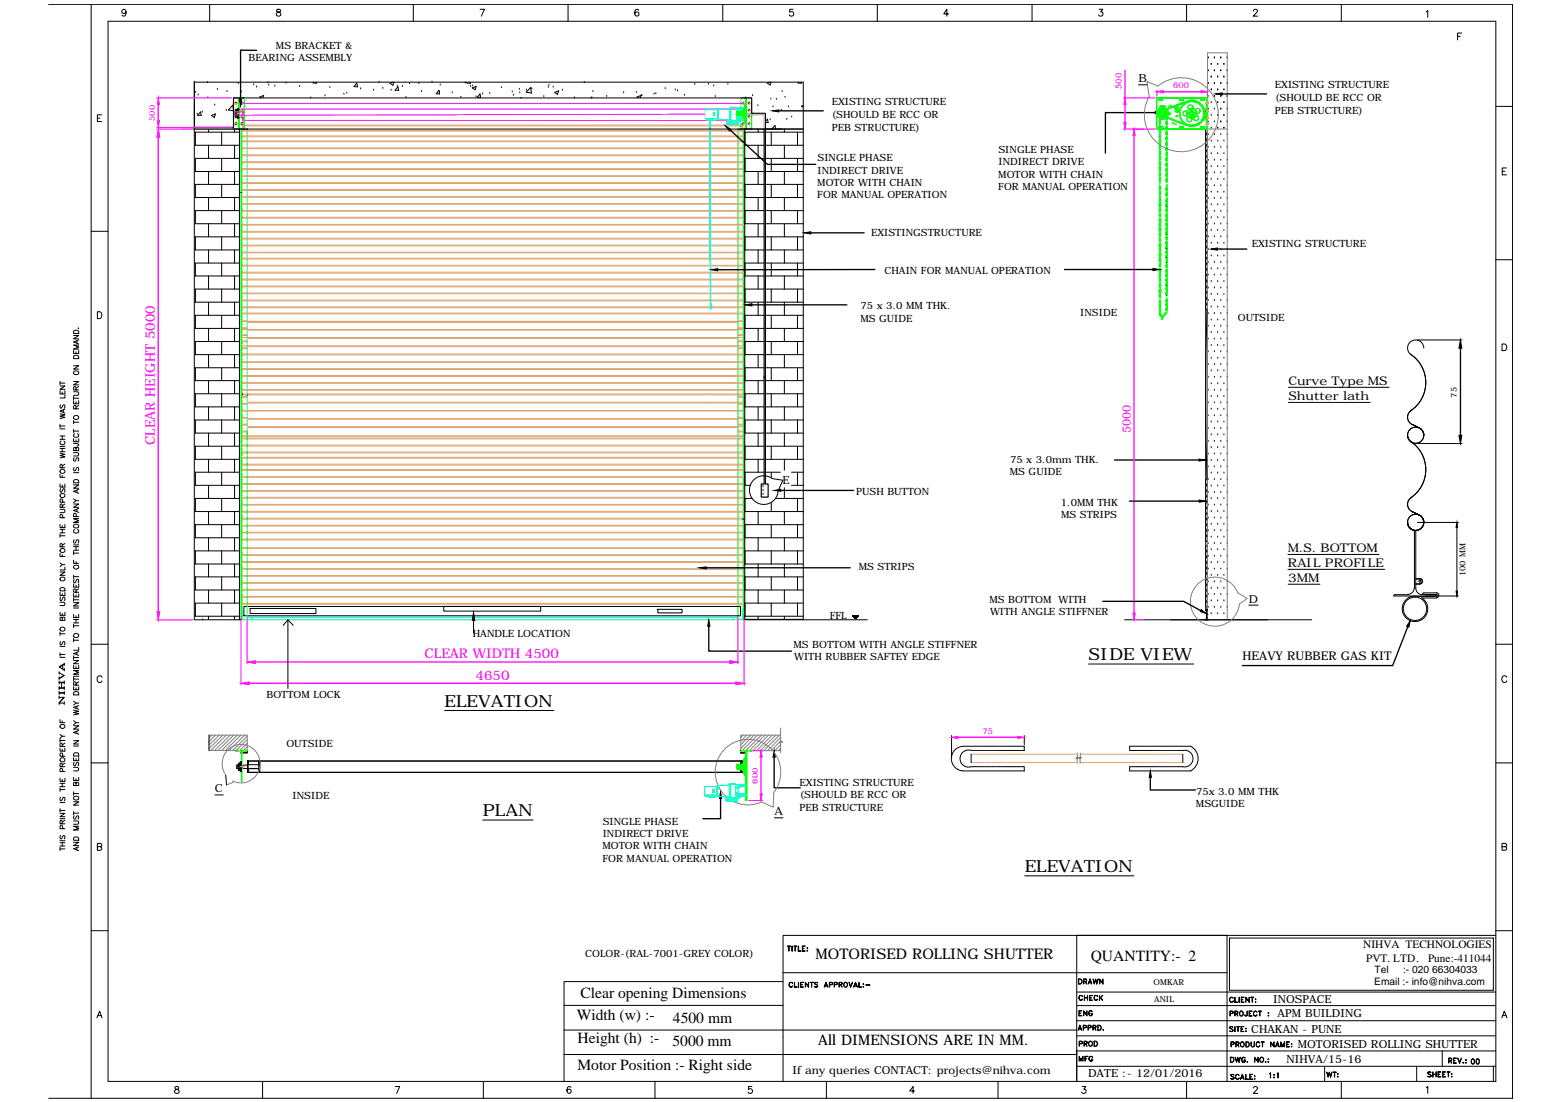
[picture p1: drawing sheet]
<svg xmlns="http://www.w3.org/2000/svg" width="297mm" height="210mm" viewBox="0 0 297 210" stroke-linecap="round" stroke-linejoin="round" font-family="sans-serif">
<defs><g id="words">
<g font-size="3.2">
<text x="207.3" y="125.8">SIDE VIEW</text>
<text x="84.7" y="134.6">ELEVATION</text>
<text x="91.9" y="155.5">PLAN</text>
<text x="195.1" y="166.2">ELEVATION</text>
</g>
<g font-size="3">
<text x="207.7" y="183.1">QUANTITY:- 2</text>
<text x="110.5" y="190">Clear opening Dimensions</text>
<text x="109.8" y="194.3">Width (w) :-</text>
<text x="128.1" y="194.8">4500 mm</text>
<text x="109.9" y="203.9">Motor Position :- Right side</text>
<text x="110" y="198.6">Height (h) :-</text>
<text x="128.1" y="199.3">5000 mm</text>
</g>
<g font-size="2.8">
<text x="155.3" y="182.7">MOTORISED ROLLING SHUTTER</text>
<text x="155.8" y="199">All DIMENSIONS ARE IN MM.</text>
</g>
<g font-size="2.5" fill="#f0f">
<text x="29.5" y="84.7" transform="rotate(-90 29.5 84.7)">CLEAR HEIGHT 5000</text>
<text x="80.9" y="125.4">CLEAR WIDTH 4500</text>
<text x="90.6" y="129.5">4650</text>
</g>
<g font-size="2.3">
<text x="245.3" y="73.3">Curve Type MS</text>
<text x="245.3" y="76.1">Shutter lath</text>
<text x="245.2" y="105.1">M.S. BOTTOM</text>
<text x="245.2" y="108">RAIL PROFILE</text>
<text x="245.3" y="110.8">3MM</text>
<text x="236.6" y="125.8">HEAVY RUBBER GAS KIT</text>
</g>
<g font-size="2.2">
<text x="259.6" y="180.6">NIHVA TECHNOLOGIES</text>
<text x="260.1" y="183.2">PVT. LTD.</text>
<text x="271.9" y="183.2">Pune:-411044</text>
</g>
<g font-size="2.1">
<text x="216.8" y="15.7">B</text>
<text x="149" y="92.1">E</text>
<text x="237.8" y="114.8">D</text>
<text x="40.9" y="150.9">C</text>
<text x="147.4" y="155.3">A</text>
<text x="242.4" y="191">INOSPACE</text>
<text x="238.3" y="196.8">CHAKAN - PUNE</text>
<text x="243.3" y="193.8">APM BUILDING</text>
<text x="245" y="202.4">NIHVA/15-16</text>
<text x="247.1" y="199.6">MOTORISED ROLLING SHUTTER</text>
<text x="150.9" y="204.5">If any queries CONTACT: projects@nihva.com</text>
<text x="207.2" y="205.1">DATE :- 12/01/2016</text>
</g>
<text font-size="2.1" fill="#f0f" x="215.3" y="82.5" transform="rotate(-90 215.3 82.5)">5000</text>
<g font-size="1.9">
<text x="47.3" y="11.7">BEARING ASSEMBLY</text>
<text x="52.5" y="9.3">MS BRACKET &amp;</text>
<text x="242.7" y="16.8">EXISTING STRUCTURE</text>
<text x="158.4" y="20.1">EXISTING STRUCTURE</text>
<text x="158.4" y="22.5">(SHOULD BE RCC OR</text>
<text x="242.7" y="21.7">PEB STRUCTURE)</text>
<text x="242.8" y="19.2">(SHOULD BE RCC OR</text>
<text x="158.4" y="24.9">PEB STRUCTURE)</text>
<text x="190.1" y="29.2">SINGLE PHASE</text>
<text x="155.6" y="35.4">MOTOR WITH CHAIN</text>
<text x="155.7" y="30.7">SINGLE PHASE</text>
<text x="155.7" y="33">INDIRECT DRIVE</text>
<text x="190.1" y="33.9">MOTOR WITH CHAIN</text>
<text x="190.1" y="31.5">INDIRECT DRIVE</text>
<text x="155.6" y="37.7">FOR MANUAL OPERATION</text>
<text x="190.1" y="36.2">FOR MANUAL OPERATION</text>
<text x="165.9" y="45">EXISTINGSTRUCTURE</text>
<text x="238.3" y="47">EXISTING STRUCTURE</text>
<text x="168.4" y="52.2">CHAIN FOR MANUAL OPERATION</text>
<text x="163.9" y="58.9">75 x 3.0 MM THK.</text>
<text x="163.8" y="61.3">MS GUIDE</text>
<text x="205.7" y="60.1">INSIDE</text>
<text x="235.7" y="61.1">OUTSIDE</text>
<text x="192.3" y="88.1">75 x 3.0mm THK.</text>
<text x="163" y="94.2">PUSH BUTTON</text>
<text x="192.3" y="90.5">MS GUIDE</text>
<text x="202" y="96.3">1.0MM THK</text>
<text x="202.1" y="98.7">MS STRIPS</text>
<text x="163.5" y="108.7">MS STRIPS</text>
<text x="158" y="117.9">FFL</text>
<text x="188.4" y="114.8">MS BOTTOM WITH</text>
<text x="188.5" y="117.2">WITH ANGLE STIFFNER</text>
<text x="90" y="121.3">HANDLE LOCATION</text>
<text x="151.1" y="123.4">MS BOTTOM WITH ANGLE STIFFNER</text>
<text x="151.2" y="125.8">WITH RUBBER SAFTEY EDGE</text>
<text x="50.8" y="133">BOTTOM LOCK</text>
<text x="54.5" y="142.3">OUTSIDE</text>
<text x="152.2" y="149.7">EXISTING STRUCTURE</text>
<text x="55.7" y="152.2">INSIDE</text>
<text x="152.2" y="154.4">PEB STRUCTURE</text>
<text x="152.3" y="152">(SHOULD BE RCC OR</text>
<text x="227.7" y="153.7">MSGUIDE</text>
<text x="227.8" y="151.4">75x 3.0 MM THK</text>
<text x="114.7" y="161.8">MOTOR WITH CHAIN</text>
<text x="114.8" y="157.1">SINGLE PHASE</text>
<text x="114.8" y="159.5">INDIRECT DRIVE</text>
<text x="114.7" y="164.2">FOR MANUAL OPERATION</text>
<text x="111.4" y="182.3">COLOR-(RAL-7001-GREY COLOR)</text>
<text x="261.7" y="185.2">Tel</text>
<text x="267.2" y="185.2">:- 020 66304033</text>
<text x="261.7" y="187.6">Email :- info@nihva.com</text>
</g>
<g font-size="1.6" fill="#f0f">
<text x="213.6" y="16.9" transform="rotate(-90 213.6 16.9)">500</text>
<text x="223.4" y="16.8">600</text>
<text x="29.5" y="23" transform="rotate(-90 29.5 23)">500</text>
<text x="187.1" y="139.8">75</text>
<text x="144.3" y="149.3" transform="rotate(-90 144.3 149.3)">600</text>
</g>
<g font-size="1.6">
<text x="277.4" y="75.7" transform="rotate(-90 277.4 75.7)">75</text>
<text x="279.1" y="109.7" transform="rotate(-90 279.1 109.7)">100 MM</text>
<text x="219.7" y="187.6">OMKAR</text>
<text x="219.8" y="190.9">ANIL</text>
</g>
</g></defs>
<!-- layer: 0 -->
<g fill="none" stroke="#dda56e" stroke-width=".19">
<path d="M46.2 24h95.2M46.2 23.8h95.2M46.4 24.8h-.2v.2h.2M46.4 38.8h-.2v.1h.2M46.4 37.5h-.2v.1h.2M46.4 36.1h-.2v.2h.2M46.4 34.8h-.2v.2h.2M46.4 33.5h-.2v.1h.2M46.4 32.1h-.2v.2h.2M46.4 30.8h-.2v.2h.2M46.4 29.5h-.2v.2h.2M46.4 28.2h-.2v.1h.2"/>
<path d="M46.4 26.8h-.2v.2h.2M46.4 25.9h-.2v.2h.2M46.4 38.9h.4M46.4 37.6h.4M46.4 37.5h.4M46.4 36.3h.4M46.4 36.1h.4M46.4 35h.4M46.4 34.8h.4M46.4 33.6h.4M46.4 33.5h.4M46.4 32.3h.4"/>
<path d="M46.4 32.1h.4M46.4 31h.4M46.4 30.8h.4M46.4 29.7h.4M46.4 29.5h.4M46.4 28.3h.4M46.4 28.2h.4M46.4 27h.4M46.4 26.8h.4M46.4 38.8h.4M46.4 26.1h.4M46.4 25.9h.4"/>
<path d="M46.4 25h.4M46.4 24.8h.4M46.9 38.9h93.8M46.9 37.6h93.8M46.9 37.5h93.8M46.9 36.3h93.8M46.9 36.1h93.8M46.9 35h93.8M46.9 34.8h93.8M46.9 33.6h93.8M46.9 33.5h93.8M46.9 32.3h93.8"/>
<path d="M46.9 32.1h93.8M46.9 31h93.8M46.9 30.8h93.8M46.9 29.7h93.8M46.9 29.5h93.8M46.9 28.3h93.8M46.9 28.2h93.8M46.9 27h93.8M46.9 26.8h93.8M46.9 38.8h93.8M46.9 26.1h93.8M46.9 25.9h93.8"/>
<path d="M46.9 25h93.8M46.9 24.8h93.8M140.8 38.9h.3M140.8 37.6h.3M140.8 37.5h.3M140.8 36.3h.3M140.8 36.1h.3M140.8 35h.3M140.8 34.8h.3M140.8 33.6h.3M140.8 33.5h.3M140.8 32.3h.3"/>
<path d="M140.8 32.1h.3M140.8 31h.3M140.8 30.8h.3M140.8 29.7h.3M140.8 29.5h.3M140.8 28.3h.3M140.8 28.2h.3M140.8 27h.3M140.8 26.8h.3M140.8 38.8h.3M140.8 26.1h.3M140.8 25.9h.3"/>
<path d="M140.8 25h.3M140.8 24.8h.3M141.2 24.8h.2v.2h-.2M141.2 25.9h.2v.2h-.2M141.2 38.8h.2v.1h-.2M141.2 37.5h.2v.1h-.2M141.2 36.1h.2v.2h-.2M141.2 34.8h.2v.2h-.2M141.2 33.5h.2v.1h-.2M141.2 32.1h.2v.2h-.2M141.2 30.8h.2v.2h-.2M141.2 29.5h.2v.2h-.2"/>
<path d="M141.2 28.2h.2v.1h-.2M141.2 26.8h.2v.2h-.2M45.9 42.5h.1M46.2 59.6h95.2v.2h-95.2zM46.4 54.5h-.2v.1h.2M46.4 50.5h-.2v.2h.2M46.4 49.2h-.2v.1h.2M46.4 57.1h-.2v.2h.2M46.4 48h-.2v.2h.2M46.4 46.7h-.2v.1h.2M46.4 45.4h-.2v.1h.2M46.4 44.1h-.2v.1h.2"/>
<path d="M46.4 41.4h-.2v.2h.2M46.4 40.1h-.2v.1h.2M46.4 51.8h-.2v.2h.2M46.4 53.2h-.2v.1h.2M46.4 55.8h-.2v.2h.2M46.4 58.4h-.2v.2h.2M46.4 42.7h-.2v.2h.2M46.4 48.2h.4M46.4 48h.4M46.4 46.8h.4M46.4 46.7h.4M46.4 45.5h.4"/>
<path d="M46.4 45.4h.4M46.4 44.2h.4M46.4 44.1h.4M46.4 41.6h.4M46.4 41.4h.4M46.4 40.2h.4M46.4 40.1h.4M46.4 56h.4M46.4 55.8h.4M46.4 54.6h.4M46.4 54.5h.4M46.4 53.3h.4"/>
<path d="M46.4 53.2h.4M46.4 52h.4M46.4 51.8h.4M46.4 50.7h.4M46.4 50.5h.4M46.4 49.3h.4M46.4 49.2h.4M46.4 58.6h.4M46.4 58.4h.4M46.4 57.3h.4M46.4 57.1h.4M46.5 42.9h.1"/>
<path d="M46.5 42.7h.1M46.7 42.9h.2M46.7 42.7h.2M46.9 48.2h93.8M46.9 48h93.8M46.9 46.8h93.8M46.9 46.7h93.8M46.9 45.5h93.8M46.9 45.4h93.8M46.9 44.2h93.8M46.9 44.1h93.8M46.9 41.6h93.8"/>
<path d="M46.9 41.4h93.8M46.9 40.2h93.8M46.9 40.1h93.8M46.9 56h93.8M46.9 55.8h93.8M46.9 54.6h93.8M46.9 54.5h93.8M46.9 53.3h93.8M46.9 53.2h93.8M46.9 52h93.8M46.9 51.8h93.8M46.9 50.7h93.8"/>
<path d="M46.9 50.5h93.8M46.9 49.3h93.8M46.9 49.2h93.8M46.9 58.6h93.8M46.9 58.4h93.8M46.9 57.3h93.8M46.9 57.1h93.8M46.9 42.9h93.7M46.9 42.7h93.7M140.7 42.9h.2M140.7 42.7h.2M140.8 48.2h.3"/>
<path d="M140.8 48h.3M140.8 46.8h.3M140.8 46.7h.3M140.8 45.5h.3M140.8 45.4h.3M140.8 44.2h.3M140.8 44.1h.3M140.8 41.6h.3M140.8 41.4h.3M140.8 40.2h.3M140.8 40.1h.3M140.8 56h.3"/>
<path d="M140.8 55.8h.3M140.8 54.6h.3M140.8 54.5h.3M140.8 53.3h.3M140.8 53.2h.3M140.8 52h.3M140.8 51.8h.3M140.8 50.7h.3M140.8 50.5h.3M140.8 49.3h.3M140.8 49.2h.3M140.8 58.6h.3"/>
<path d="M140.8 58.4h.3M140.8 57.3h.3M140.8 57.1h.3M141 42.9h.1M141 42.7h.1M141.2 42.7h.2v.2h-.2M141.2 54.5h.2v.1h-.2M141.2 50.5h.2v.2h-.2M141.2 49.2h.2v.1h-.2M141.2 57.1h.2v.2h-.2M141.2 48h.2v.2h-.2M141.2 46.7h.2v.1h-.2"/>
<path d="M141.2 45.4h.2v.1h-.2M141.2 44.1h.2v.1h-.2M141.2 41.4h.2v.2h-.2M141.2 40.1h.2v.1h-.2M141.2 51.8h.2v.2h-.2M141.2 53.2h.2v.1h-.2M141.2 55.8h.2v.2h-.2M141.2 58.4h.2v.2h-.2M46.2 67.4h95.2v.2h-95.2zM46.2 75h95.2v.2h-6M46.2 61.2h95.2M46.2 62.8h95.2"/>
<path d="M46.2 64.3h95.2M46.2 65.9h95.2M46.2 75.2h.9M46.4 61.1h-.2v.1h.2M46.4 63.7h-.2v.2h.2M46.4 70.2h-.2v.2h.2M46.4 66.2h-.2v.2h.2M46.4 64.9h-.2v.2h.2M46.4 72.9h-.2v.1h.2M46.4 76.8h-.2v.2h.2M46.4 75.5h-.2v.2h.2M46.4 79.5h-.2v.2h.2"/>
<path d="M46.4 62.4h-.2v.2h.2M46.4 68.9h-.2v.1h.2M46.4 71.5h-.2v.2h.2M46.4 74.2h-.2v.1h.2M46.4 78.2h-.2v.1h.2M46.4 78.3h.4M46.4 78.2h.4M46.4 62.6h.4M46.4 62.4h.4M46.4 61.2h.4M46.4 61.1h.4M46.4 63.9h.4"/>
<path d="M46.4 63.7h.4M46.4 71.7h.4M46.4 71.5h.4M46.4 70.4h.4M46.4 70.2h.4M46.4 69h.4M46.4 68.9h.4M46.4 66.4h.4M46.4 66.2h.4M46.4 65.1h.4M46.4 64.9h.4M46.4 74.3h.4"/>
<path d="M46.4 74.2h.4M46.4 73h.4M46.4 72.9h.4M46.4 77h.4M46.4 76.8h.4M46.4 75.7h.4M46.4 75.5h.4M46.4 79.7h.4M46.4 79.5h.4M46.9 78.3h.2M46.9 78.2h.2M46.9 62.6h.2"/>
<path d="M46.9 62.4h.2M46.9 61.2h.2M46.9 61.1h.2M46.9 63.9h.2M46.9 63.7h.2M46.9 71.7h93.8M46.9 71.5h93.8M46.9 70.4h93.8M46.9 70.2h93.8M46.9 69h93.8M46.9 68.9h93.8M46.9 66.4h.2"/>
<path d="M46.9 66.2h.2M46.9 65.1h.2M46.9 64.9h.2M46.9 74.3h93.8M46.9 74.2h93.8M46.9 73h93.8M46.9 72.9h93.8M46.9 77h.2M46.9 76.8h.2M46.9 75.7h.2M46.9 75.5h.2M46.9 79.7h.2"/>
<path d="M46.9 79.5h.2M47.2 61.3h93.2M47.2 78.2h94.2v.1h-.2M47.2 62.9h93.2M47.2 64.5h93.2M47.2 66h93.2M47.2 75.2h88.1M47.2 76.8h88.1M47.2 78.3h88.1M47.2 79.9h88.1M47.2 76.6h94.2M47.2 79.7h94.2"/>
<path d="M135.4 76.8h5M135.4 78.3h5M135.4 79.9h5M140.5 78.3h.2M140.5 62.6h.2M140.5 62.4h.2M140.5 61.2h.2M140.5 61.1h.2M140.5 63.9h.2M140.5 63.7h.2M140.5 66.4h.2M140.5 66.2h.2"/>
<path d="M140.5 65.1h.2M140.5 64.9h.2M140.5 77h.2M140.5 76.8h.2M140.5 75.7h.2M140.5 75.5h.2M140.5 79.7h.2M140.5 79.5h.2M140.8 78.3h.3M140.8 62.6h.3M140.8 62.4h.3M140.8 61.2h.3"/>
<path d="M140.8 61.1h.3M140.8 63.9h.3M140.8 63.7h.3M140.8 71.7h.3M140.8 71.5h.3M140.8 70.4h.3M140.8 70.2h.3M140.8 69h.3M140.8 68.9h.3M140.8 66.4h.3M140.8 66.2h.3M140.8 65.1h.3"/>
<path d="M140.8 64.9h.3M140.8 74.3h.3M140.8 74.2h.3M140.8 73h.3M140.8 72.9h.3M140.8 77h.3M140.8 76.8h.3M140.8 75.7h.3M140.8 75.5h.3M140.8 79.7h.3M140.8 79.5h.3M141.2 61.1h.2v.1h-.2"/>
<path d="M141.2 63.7h.2v.2h-.2M141.2 70.2h.2v.2h-.2M141.2 66.2h.2v.2h-.2M141.2 64.9h.2v.2h-.2M141.2 72.9h.2v.1h-.2M141.2 76.8h.2v.2h-.2M141.2 75.5h.2v.2h-.2M141.2 79.5h.2v.2h-.2M141.2 62.4h.2v.2h-.2M141.2 68.9h.2v.1h-.2M141.2 71.5h.2v.2h-.2M141.2 74.2h.2v.1h-.2"/>
<path d="M46.4 96.1h-.2v.1h.2M46.4 92.1h-.2v.2h.2M46.4 90.8h-.2v.1h.2M46.4 98.7h-.2v.2h.2M46.4 87.1h-.2v.2h.2M46.4 89.4h-.2v.2h.2M46.4 80.8h-.2v.2h.2M46.4 84.8h-.2v.1h.2M46.4 83.5h-.2v.1h.2M46.4 82.1h-.2v.2h.2M46.4 86.1h-.2v.2h.2M46.4 88.4h-.2v.2h.2"/>
<path d="M46.4 93.4h-.2v.2h.2M46.4 94.7h-.2v.2h.2M46.4 97.4h-.2v.2h.2M46.4 97.6h.4M46.4 97.4h.4M46.4 96.2h.4M46.4 96.1h.4M46.4 94.9h.4M46.4 94.7h.4M46.4 93.6h.4M46.4 93.4h.4M46.4 92.3h.4"/>
<path d="M46.4 92.1h.4M46.4 90.9h.4M46.4 90.8h.4M46.4 98.9h.4M46.4 98.7h.4M46.4 88.6h.4M46.4 88.4h.4M46.4 87.3h.4M46.4 87.1h.4M46.4 89.6h.4M46.4 89.4h.4M46.4 82.3h.4"/>
<path d="M46.4 82.1h.4M46.4 81h.4M46.4 80.8h.4M46.4 86.3h.4M46.4 86.1h.4M46.4 84.9h.4M46.4 84.8h.4M46.4 83.6h.4M46.4 83.5h.4M46.9 97.6h93.8M46.9 97.4h93.8M46.9 96.2h93.8"/>
<path d="M46.9 96.1h93.8M46.9 94.9h93.8M46.9 94.7h93.8M46.9 93.6h93.8M46.9 93.4h93.8M46.9 92.3h93.8M46.9 92.1h93.8M46.9 90.9h93.8M46.9 90.8h93.8M46.9 98.9h93.8M46.9 98.7h93.8M46.9 88.6h93.8"/>
<path d="M46.9 88.4h93.8M46.9 87.3h93.8M46.9 87.1h93.8M46.9 89.6h93.8M46.9 89.4h93.8M46.9 82.3h.2M46.9 82.1h.2M46.9 81h.2M46.9 80.8h.2M46.9 86.3h93.8M46.9 86.1h93.8M46.9 84.9h93.8"/>
<path d="M46.9 84.8h93.8M46.9 83.6h93.8M46.9 83.5h93.8M47.1 83h-.9v.2h95.2v-.2h-.9M47.2 81.4h88.1M47.2 81.3h94.2M47.2 83h88.1M135.4 81.4h5M135.4 83h5M140.5 82.3h.2M140.5 82.1h.2M140.5 81h.2"/>
<path d="M140.5 80.8h.2M140.8 97.6h.3M140.8 97.4h.3M140.8 96.2h.3M140.8 96.1h.3M140.8 94.9h.3M140.8 94.7h.3M140.8 93.6h.3M140.8 93.4h.3M140.8 92.3h.3M140.8 92.1h.3M140.8 90.9h.3"/>
<path d="M140.8 90.8h.3M140.8 98.9h.3M140.8 98.7h.3M140.8 88.6h.3M140.8 88.4h.3M140.8 87.3h.3M140.8 87.1h.3M140.8 89.6h.3M140.8 89.4h.3M140.8 82.3h.3M140.8 82.1h.3M140.8 81h.3"/>
<path d="M140.8 80.8h.3M140.8 86.3h.3M140.8 86.1h.3M140.8 84.9h.3M140.8 84.8h.3M140.8 83.6h.3M140.8 83.5h.3M141.2 96.1h.2v.1h-.2M141.2 92.1h.2v.2h-.2M141.2 90.8h.2v.1h-.2M141.2 98.7h.2v.2h-.2M141.2 87.1h.2v.2h-.2"/>
<path d="M141.2 89.4h.2v.2h-.2M141.2 80.8h.2v.2h-.2M141.2 84.8h.2v.1h-.2M141.2 83.5h.2v.1h-.2M141.2 82.1h.2v.2h-.2M141.2 86.1h.2v.2h-.2M141.2 88.4h.2v.2h-.2M141.2 93.4h.2v.2h-.2M141.2 94.7h.2v.2h-.2M141.2 97.4h.2v.2h-.2M46.4 101.4h-.2v.1h.2M46.4 114.9h-.2v.2h.2"/>
<path d="M46.4 113.6h-.2v.1h.2M46.4 112.3h-.2v.1h.2M46.4 110.9h-.2v.2h.2M46.4 109.6h-.2v.2h.2M46.4 108.3h-.2v.1h.2M46.4 107h-.2v.1h.2M46.4 105.6h-.2v.2h.2M46.4 104.3h-.2v.2h.2M46.4 100.1h-.2v.1h.2M46.4 102.7h-.2v.2h.2M46.4 115.1h.4M46.4 114.9h.4"/>
<path d="M46.4 113.7h.4M46.4 113.6h.4M46.4 112.4h.4M46.4 112.3h.4M46.4 111.1h.4M46.4 110.9h.4M46.4 109.8h.4M46.4 109.6h.4M46.4 108.4h.4M46.4 108.3h.4M46.4 107.1h.4M46.4 107h.4"/>
<path d="M46.4 105.8h.4M46.4 105.6h.4M46.4 104.5h.4M46.4 104.3h.4M46.4 102.9h.4M46.4 102.7h.4M46.4 101.5h.4M46.4 101.4h.4M46.4 100.2h.4M46.4 100.1h.4M46.9 115.1h93.8M46.9 114.9h93.8"/>
<path d="M46.9 113.7h93.8M46.9 113.6h93.8M46.9 112.4h93.8M46.9 112.3h93.8M46.9 111.1h93.8M46.9 110.9h93.8M46.9 109.8h93.8M46.9 109.6h93.8M46.9 108.4h93.8M46.9 108.3h93.8M46.9 107.1h93.8M46.9 107h93.8"/>
<path d="M46.9 105.8h93.8M46.9 105.6h93.8M46.9 104.5h93.8M46.9 104.3h93.8M46.9 102.9h93.8M46.9 102.7h93.8M46.9 101.5h93.8M46.9 101.4h93.8M46.9 100.2h93.8M46.9 100.1h93.8M140.8 115.1h.3M140.8 114.9h.3"/>
<path d="M140.8 113.7h.3M140.8 113.6h.3M140.8 112.4h.3M140.8 112.3h.3M140.8 111.1h.3M140.8 110.9h.3M140.8 109.8h.3M140.8 109.6h.3M140.8 108.4h.3M140.8 108.3h.3M140.8 107.1h.3M140.8 107h.3"/>
<path d="M140.8 105.8h.3M140.8 105.6h.3M140.8 104.5h.3M140.8 104.3h.3M140.8 102.9h.3M140.8 102.7h.3M140.8 101.5h.3M140.8 101.4h.3M140.8 100.2h.3M140.8 100.1h.3M141.2 101.4h.2v.1h-.2M141.2 114.9h.2v.2h-.2"/>
<path d="M141.2 113.6h.2v.1h-.2M141.2 112.3h.2v.1h-.2M141.2 110.9h.2v.2h-.2M141.2 109.6h.2v.2h-.2M141.2 108.3h.2v.1h-.2M141.2 107h.2v.1h-.2M141.2 105.6h.2v.2h-.2M141.2 104.3h.2v.2h-.2M141.2 100.1h.2v.1h-.2M141.2 102.7h.2v.2h-.2M184.9 145.2h.1M184.9 143.7h.1"/>
<path d="M185.1 145.2h.4M185.1 143.7h.4M185.6 145.2h.4M185.6 143.7h.4M186.1 145.2h.3M186.1 143.7h.3M186.5 145.2h.4M186.5 143.7h.4M187 145.2h.2M187 143.7h.2M187.2 145.2h.2M187.2 143.7h.2"/>
<path d="M187.5 145.2h.1M187.5 143.7h.1M187.7 145.2h.1M187.7 143.7h.1M187.9 145.2h.2M187.9 143.7h.2M188.2 145.2h.1M188.2 143.7h.1M188.4 145.2h.2M188.4 143.7h.2M188.6 145.2h.2M188.6 143.7h.2"/>
<path d="M188.8 145.2h.2M188.8 143.7h.2M189.1 145.2h.1M189.1 143.7h.1M189.3 145.2h.2M189.3 143.7h.2M189.6 145.2h.1M189.6 143.7h.1M189.8 145.2h.1M189.8 143.7h.1M190 145.2h.2M190 143.7h.2"/>
<path d="M190.2 145.2h.2M190.2 143.7h.2M190.5 145.2h.1M190.5 143.7h.1M190.7 145.2h.2M190.7 143.7h.2M191 145.2h.1M191 143.7h.1M191.2 145.2h.1M191.2 143.7h.1M191.4 145.2h.4M191.4 143.7h.4"/>
<path d="M191.9 145.2h.4M191.9 143.7h.4M192.4 145.2h.3M192.4 143.7h.3M192.8 145.2h.4M192.8 143.7h.4M193.3 145.2h.2M193.3 143.7h.2M193.5 145.2h.2M193.5 143.7h.2M193.8 145.2h.1M193.8 143.7h.1"/>
<path d="M194 145.2h.1M194 143.7h.1M194.2 145.2h.2M194.2 143.7h.2M194.5 145.2h.1M194.5 143.7h.1M194.7 145.2h.2M194.7 143.7h.2M194.9 145.2h10.2M194.9 143.7h10.2M205.7 145.2h9.7M205.7 143.7h9.7"/>
<path d="M215.5 145.2h.4M215.5 143.7h.4M216 145.2h.4M216 143.7h.4M216.5 145.2h.3M216.5 143.7h.3M216.9 145.2h.2M216.9 143.7h.2M217.2 145.2h.1M217.2 143.7h.1M217.4 145.2h.2M217.4 143.7h.2"/>
<path d="M217.6 145.2h.2M217.6 143.7h.2M217.8 145.2h.2M217.8 143.7h.2M218.1 145.2h.1M218.1 143.7h.1M218.3 145.2h.2M218.3 143.7h.2M218.6 145.2h.1M218.6 143.7h.1M218.8 145.2h.1M218.8 143.7h.1"/>
<path d="M219 145.2h.2M219 143.7h.2M219.2 145.2h.2M219.2 143.7h.2M219.5 145.2h.1M219.5 143.7h.1M219.7 145.2h.2M219.7 143.7h.2M220 145.2h.1M220 143.7h.1M220.2 145.2h.1M220.2 143.7h.1"/>
<path d="M220.4 145.2h.2M220.4 143.7h.2M220.6 145.2h.2M220.6 143.7h.2M220.9 145.2h.4M220.9 143.7h.4M221.4 145.2h.3M221.4 143.7h.3M221.8 145.2h.4M221.8 143.7h.4M222.3 145.2h.4M222.3 143.7h.4"/>
<path d="M222.8 145.2h.3M222.8 143.7h.3M223.2 145.2h.2M223.2 143.7h.2M223.5 145.2h.1M223.5 143.7h.1M223.7 145.2h.2M223.7 143.7h.2M223.9 145.2h.2M223.9 143.7h.2M224.2 145.2h.1M224.2 143.7h.1"/>
<path d="M224.4 145.2h.1M224.4 143.7h.1M224.6 145.2h.2M224.6 143.7h.2M224.9 145.2h.1M224.9 143.7h.1M225.1 145.2h.1M225.1 143.7h.1"/>
</g>
<g fill="none" stroke="#0f0" stroke-width=".19">
<path d="M142 18.7h-.2h.3v5.9h-.3l.2-.1M142 19.9v3.5M142 18.7v5.9M142.2 18.7v5.9M44.5 24.6h2.6v92.9M45.9 24.6v93.5h1.2M46.1 24.9v.3M46.1 25.3v.2M46.1 25.6v.3M46.1 26v.2M46.1 26.3v.3M46.1 26.7v.2"/>
<path d="M46.1 27v.3M46.1 27.4v.2M46.1 27.8v.2M46.1 28.1v.2M46.1 28.4v.3M46.1 28.8v.2M46.1 29.2v.2M46.1 29.5v.2M46.1 29.8v.3M46.1 30.2v.2M46.1 30.6v.2M46.1 30.9v.2"/>
<path d="M46.1 31.2v.3M46.1 31.6v.2M46.1 31.9v.3M46.1 32.3v.2M46.1 32.6v.3M46.1 33v.2M46.1 33.3v.3M46.1 33.7v.2M46.1 34.1v.2M46.1 34.4v.2M46.1 34.7v.3M46.1 35.1v.2"/>
<path d="M46.1 35.5v.2M46.1 35.8v.3M46.1 36.1v.3M46.1 36.5v.2M46.1 36.9v.2M46.1 37.2v.3M46.1 37.5v.3M46.1 37.9v.2M46.1 38.3v.2M46.1 38.6v.2M46.1 39v.2M46.1 39.3v.2"/>
<path d="M46.1 39.7v.2M46.1 40v.2M47.1 24.7h-1v.1M47.2 25.9h.1M140.3 21.3v.7M140.4 21.2v.3h.2M140.4 21.8h.1M140.4 21.3v.7zM140.4 21.4v.1M140.5 24.6h1.2v93.5h-1.2zM140.5 24.7h1v.1M140.6 21.8h-.2v.3"/>
<path d="M140.6 21.8h.1M140.6 21.4v.1M141.1 20.5v-1.8h2v5.9h-2v-1.6M141.4 21.2h-1v.2h.2v-.1h.8M141.4 22h-.8v-.2h-.2v.3h1M141.4 21.1l.1-.1v1.3zM141.4 21.6h-1h1M141.5 21h.1v1.3h-.1M141.5 24.9v.3M141.5 25.3v.2M141.5 25.6v.3M141.5 26v.2"/>
<path d="M141.5 26.3v.3M141.5 26.7v.2M141.5 27v.3M141.5 27.4v.2M141.5 27.8v.2M141.5 28.1v.2M141.5 28.4v.3M141.5 28.8v.2M141.5 29.2v.2M141.5 29.5v.2M141.5 29.8v.3M141.5 30.2v.2"/>
<path d="M141.5 30.6v.2M141.5 30.9v.2M141.5 31.2v.3M141.5 31.6v.2M141.5 31.9v.3M141.5 32.3v.2M141.5 32.6v.3M141.5 33v.2M141.5 33.3v.3M141.5 33.7v.2M141.5 34.1v.2M141.5 34.4v.2"/>
<path d="M141.5 34.7v.3M141.5 35.1v.2M141.5 35.5v.2M141.5 35.8v.3M141.5 36.1v.3M141.5 36.5v.2M141.5 36.9v.2M141.5 37.2v.3M141.5 37.5v.3M141.5 37.9v.2M141.5 38.3v.2M141.5 38.6v.2"/>
<path d="M141.5 39v.2M141.5 39.3v.2M141.5 39.7v.2M141.5 40v.2M141.8 20v3.2v-1.6v1.4l-.2-.2v-2.4l.2-.1v1.3zM141.8 20v-.1h.2v3.5h-.2v-.2M142 22.5h.1M142 22.6h.1M142 20.7h.1M142 20.8h.1M142.1 21.3h-1.9v.6h1.9M46.1 40.4v.2"/>
<path d="M46.1 40.7v.2M46.1 41v.3M46.1 41.4v.2M46.1 41.8v.2M46.1 42.1v.3M46.1 42.4v.3M46.1 42.8v.2M46.1 43.2v.2M46.1 43.5v.3M46.1 43.8v.3M46.1 44.2v.2M46.1 44.6v.2"/>
<path d="M46.1 44.9v.3M46.1 45.3v.2M46.1 45.6v.2M46.1 46v.2M46.1 46.3v.3M46.1 46.7v.2M46.1 47v.2M46.1 47.4v.2M46.1 47.7v.2M46.1 48.1v.2M46.1 48.4v.3M46.1 48.8v.2"/>
<path d="M46.1 49.1v.2M46.1 49.5v.2M46.1 49.8v.3M46.1 50.2v.2M46.1 50.5v.2M46.1 50.9v.2M46.1 51.2v.3M46.1 51.6v.2M46.1 51.9v.2M46.1 52.3v.2M46.1 52.6v.3M46.1 53v.2"/>
<path d="M46.1 53.3v.2M46.1 53.7v.2M46.1 54v.3M46.1 54.4v.2M46.1 54.7v.3M46.1 55.1v.2M46.1 55.4v.3M46.1 55.8v.2M46.1 56.1v.3M46.1 56.5v.2M46.1 56.8v.3M46.1 57.2v.2"/>
<path d="M46.1 57.5v.3M46.1 57.9v.2M46.1 58.2v.2M46.1 58.6v.2M46.1 58.9v.3M46.1 59.3v.2M46.1 59.6v.2M46.1 60v.2M141.5 40.4v.2M141.5 40.7v.2M141.5 41v.3M141.5 41.4v.2"/>
<path d="M141.5 41.8v.2M141.5 42.1v.3M141.5 42.4v.3M141.5 42.8v.2M141.5 43.2v.2M141.5 43.5v.3M141.5 43.8v.3M141.5 44.2v.2M141.5 44.6v.2M141.5 44.9v.3M141.5 45.3v.2M141.5 45.6v.2"/>
<path d="M141.5 46v.2M141.5 46.3v.3M141.5 46.7v.2M141.5 47v.2M141.5 47.4v.2M141.5 47.7v.2M141.5 48.1v.2M141.5 48.4v.3M141.5 48.8v.2M141.5 49.1v.2M141.5 49.5v.2M141.5 49.8v.3"/>
<path d="M141.5 50.2v.2M141.5 50.5v.2M141.5 50.9v.2M141.5 51.2v.3M141.5 51.6v.2M141.5 51.9v.2M141.5 52.3v.2M141.5 52.6v.3M141.5 53v.2M141.5 53.3v.2M141.5 53.7v.2M141.5 54v.3"/>
<path d="M141.5 54.4v.2M141.5 54.7v.3M141.5 55.1v.2M141.5 55.4v.3M141.5 55.8v.2M141.5 56.1v.3M141.5 56.5v.2M141.5 56.8v.3M141.5 57.2v.2M141.5 57.5v.3M141.5 57.9v.2M141.5 58.2v.2"/>
<path d="M141.5 58.6v.2M141.5 58.9v.3M141.5 59.3v.2M141.5 59.6v.2M141.5 60v.2M220.9 59.6l-.1 .2M46.1 60.3v.3M46.1 60.7v.2M46.1 61v.3M46.1 61.4v.2M46.1 61.8v.2M46.1 62.1v.2"/>
<path d="M46.1 62.4v.3M46.1 62.8v.2M46.1 63.1v.3M46.1 63.5v.2M46.1 63.8v.3M46.1 64.2v.2M46.1 64.5v.3M46.1 64.9v.2M46.1 65.2v.3M46.1 65.6v.2M46.1 65.9v.3M46.1 66.3v.2"/>
<path d="M46.1 66.6v.3M46.1 67v.2M46.1 67.3v.3M46.1 67.7v.2M46.1 68.1v.2M46.1 68.4v.2M46.1 68.7v.3M46.1 69.1v.2M46.1 69.5v.2M46.1 69.8v.2M46.1 70.1v.3M46.1 70.5v.2"/>
<path d="M46.1 70.9v.2M46.1 71.2v.2M46.1 71.5v.3M46.1 71.9v.2M46.1 72.2v.3M46.1 72.6v.2M46.1 72.9v.3M46.1 73.3v.2M46.1 73.6v.3M46.1 74v.2M46.1 74.4v.2M46.1 74.7v.2"/>
<path d="M46.1 75v.3M46.1 75.4v.2M46.1 75.8v.2M46.1 76.1v.2M46.1 76.4v.3M46.1 76.8v.2M46.1 77.2v.2M46.1 77.5v.3M46.1 77.8v.3M46.1 78.2v.2M46.1 78.6v.2M46.1 78.9v.2"/>
<path d="M46.1 79.2v.3M46.1 79.6v.2M46.1 80v.2M141.5 60.3v.3M141.5 60.7v.2M141.5 61v.3M141.5 61.4v.2M141.5 61.8v.2M141.5 62.1v.2M141.5 62.4v.3M141.5 62.8v.2M141.5 63.1v.3"/>
<path d="M141.5 63.5v.2M141.5 63.8v.3M141.5 64.2v.2M141.5 64.5v.3M141.5 64.9v.2M141.5 65.2v.3M141.5 65.6v.2M141.5 65.9v.3M141.5 66.3v.2M141.5 66.6v.3M141.5 67v.2M141.5 67.3v.3"/>
<path d="M141.5 67.7v.2M141.5 68.1v.2M141.5 68.4v.2M141.5 68.7v.3M141.5 69.1v.2M141.5 69.5v.2M141.5 69.8v.2M141.5 70.1v.3M141.5 70.5v.2M141.5 70.9v.2M141.5 71.2v.2M141.5 71.5v.3"/>
<path d="M141.5 71.9v.2M141.5 72.2v.3M141.5 72.6v.2M141.5 72.9v.3M141.5 73.3v.2M141.5 73.6v.3M141.5 74v.2M141.5 74.4v.2M141.5 74.7v.2M141.5 75v.3M141.5 75.4v.2M141.5 75.8v.2"/>
<path d="M141.5 76.1v.2M141.5 76.4v.3M141.5 76.8v.2M141.5 77.2v.2M141.5 77.5v.3M141.5 77.8v.3M141.5 78.2v.2M141.5 78.6v.2M141.5 78.9v.2M141.5 79.2v.3M141.5 79.6v.2M141.5 80v.2"/>
<path d="M46.1 80.3v.2M46.1 80.7v.2M46.1 81v.2M46.1 81.4v.2M46.1 81.7v.2M46.1 82.1v.2M46.1 82.4v.2M46.1 82.7v.3M46.1 83.1v.2M46.1 83.5v.2M46.1 83.8v.3M46.1 84.1v.3"/>
<path d="M46.1 84.5v.2M46.1 84.9v.2M46.1 85.2v.3M46.1 85.5v.3M46.1 85.9v.2M46.1 86.3v.2M46.1 86.6v.3M46.1 87v.2M46.1 87.3v.2M46.1 87.7v.2M46.1 88v.3M46.1 88.4v.2"/>
<path d="M46.1 88.7v.2M46.1 89.1v.2M46.1 89.4v.2M46.1 89.8v.2M46.1 90.1v.3M46.1 90.5v.2M46.1 90.8v.2M46.1 91.2v.2M46.1 91.5v.3M46.1 91.8v.3M46.1 92.2v.2M46.1 92.6v.2"/>
<path d="M46.1 92.9v.3M46.1 93.3v.2M46.1 93.6v.2M46.1 94v.2M46.1 94.3v.3M46.1 94.7v.2M46.1 95v.3M46.1 95.4v.2M46.1 95.7v.3M46.1 96.1v.2M46.1 96.4v.3M46.1 96.8v.2"/>
<path d="M46.1 97.1v.3M46.1 97.5v.2M46.1 97.8v.3M46.1 98.2v.2M46.1 98.5v.2M46.1 98.9v.2M46.1 99.2v.3M46.1 99.6v.2M46.1 99.9v.2M141.5 80.3v.2M141.5 80.7v.2M141.5 81v.2"/>
<path d="M141.5 81.4v.2M141.5 81.7v.2M141.5 82.1v.2M141.5 82.4v.2M141.5 82.7v.3M141.5 83.1v.2M141.5 83.5v.2M141.5 83.8v.3M141.5 84.1v.3M141.5 84.5v.2M141.5 84.9v.2M141.5 85.2v.3"/>
<path d="M141.5 85.5v.3M141.5 85.9v.2M141.5 86.3v.2M141.5 86.6v.3M141.5 87v.2M141.5 87.3v.2M141.5 87.7v.2M141.5 88v.3M141.5 88.4v.2M141.5 88.7v.2M141.5 89.1v.2M141.5 89.4v.2"/>
<path d="M141.5 89.8v.2M141.5 90.1v.3M141.5 90.5v.2M141.5 90.8v.2M141.5 91.2v.2M141.5 91.5v.3M141.5 91.8v.3M141.5 92.2v.2M141.5 92.6v.2M141.5 92.9v.3M141.5 93.3v.2M141.5 93.6v.2"/>
<path d="M141.5 94v.2M141.5 94.3v.3M141.5 94.7v.2M141.5 95v.3M141.5 95.4v.2M141.5 95.7v.3M141.5 96.1v.2M141.5 96.4v.3M141.5 96.8v.2M141.5 97.1v.3M141.5 97.5v.2M141.5 97.8v.3"/>
<path d="M141.5 98.2v.2M141.5 98.5v.2M141.5 98.9v.2M141.5 99.2v.3M141.5 99.6v.2M141.5 99.9v.2M46.1 100.3v.2M46.1 100.6v.3M46.1 101v.2M46.1 101.3v.3M46.1 101.7v.2M46.1 102.1v.2"/>
<path d="M46.1 102.4v.2M46.1 102.7v.3M46.1 103.1v.2M46.1 103.4v.3M46.1 103.8v.2M46.1 104.1v.3M46.1 104.5v.2M46.1 104.8v.3M46.1 105.2v.2M46.1 105.5v.3M46.1 105.9v.2M46.1 106.2v.3"/>
<path d="M46.1 106.6v.2M46.1 106.9v.3M46.1 107.3v.2M46.1 107.6v.3M46.1 108v.2M46.1 108.4v.2M46.1 108.7v.2M46.1 109v.3M46.1 109.4v.2M46.1 109.8v.2M46.1 110.1v.2M46.1 110.4v.3"/>
<path d="M46.1 110.8v.2M46.1 111.2v.2M46.1 111.5v.2M46.1 111.8v.3M46.1 112.2v.2M46.1 112.6v.2M46.1 112.9v.2M46.1 113.2v.3M46.1 113.6v.2M46.1 113.9v.3M46.1 114.3v.2M46.1 114.7v.2"/>
<path d="M46.1 115v.2M46.1 115.3v.3M46.1 115.7v.2M46.1 116.1v.2M46.1 116.4v.2M46.1 116.7v.3M46.1 117.1v.2M46.1 117.5v.2M46.1 117.8v.2M46.2 118h.3M46.6 118h.5M140.5 118h.5"/>
<path d="M141.1 118h.3M141.5 117.8l-.1 .2M141.5 100.3v.2M141.5 100.6v.3M141.5 101v.2M141.5 101.3v.3M141.5 101.7v.2M141.5 102.1v.2M141.5 102.4v.2M141.5 102.7v.3M141.5 103.1v.2M141.5 103.4v.3"/>
<path d="M141.5 103.8v.2M141.5 104.1v.3M141.5 104.5v.2M141.5 104.8v.3M141.5 105.2v.2M141.5 105.5v.3M141.5 105.9v.2M141.5 106.2v.3M141.5 106.6v.2M141.5 106.9v.3M141.5 107.3v.2M141.5 107.6v.3"/>
<path d="M141.5 108v.2M141.5 108.4v.2M141.5 108.7v.2M141.5 109v.3M141.5 109.4v.2M141.5 109.8v.2M141.5 110.1v.2M141.5 110.4v.3M141.5 110.8v.2M141.5 111.2v.2M141.5 111.5v.2M141.5 111.8v.3"/>
<path d="M141.5 112.2v.2M141.5 112.6v.2M141.5 112.9v.2M141.5 113.2v.3M141.5 113.6v.2M141.5 113.9v.3M141.5 114.3v.2M141.5 114.7v.2M141.5 115v.2M141.5 115.3v.3M141.5 115.7v.2M141.5 116.1v.2"/>
<path d="M141.5 116.4v.2M141.5 116.7v.3M141.5 117.1v.2M141.5 117.5v.2M45 142.9h2.1v.2h-2.1zM45 143.1h.1M45.9 143.1h.2v5.8h-.2zM141.1 143h2v.1h-2zM141.9 143.1h.3v9.4h-.3zM142.2 143.1v.2M142.2 143.5v.2M142.2 143.9v.3"/>
<path d="M142.2 144.4v.3M142.2 144.9v.2M142.2 145.3v.3M142.2 145.8v.3M142.2 146.2v.3M142.2 146.7v.3M142.2 147.2v.3M142.2 147.6v.3M142.2 148.1v.3M142.2 148.6v.3M142.2 149v.3M142.2 149.5v.3"/>
<path d="M142.2 150v.3M142.2 150.4v.3M142.2 150.9v.3M142.2 151.4v.3M142.2 151.8v.4M142.2 152.3v.2"/>
<circle cx="141.5" cy="19.6" r=".15"/>
<circle cx="142.6" cy="19.6" r=".15"/>
<circle cx="141.5" cy="23.5" r=".15"/>
<circle cx="142.6" cy="22.2" r=".15"/>
<circle cx="142.6" cy="21" r=".15"/>
<circle cx="142.6" cy="23.5" r=".15"/>
</g>
<path d="M46.2 22.9v1.7h-1.7M141.4 23.8v.8h1.7" fill="none" stroke="#b88a5c" stroke-width=".19"/>
<path d="M29.8 18.7h14.3M46.3 19.7h95.2M29.8 24.2h14.3M46.2 20.8h95.4v2.2l-95.4-.1zM46.2 22.2l.2 .1M46.2 21.3h-1.6v.6h1.6M46.4 20.8v2.1M134.2 21.7l-88.1 .3M141.5 20.8v2.2" fill="none" stroke="#f0f" stroke-width=".19"/>
<path d="M46.4 21.4l-.2 .1" fill="none" stroke="#b85c8a" stroke-width=".19"/>
<g fill="none" stroke="#000" stroke-width=".19">
<path d="M9.3 .8h278.7v208.4h-278.7M17.4 .8v208.4M20.6 4h264.2v202h-264.2zM24 2.2a.4 .4 0 0 1-.5 .4 .4 .4 0 0 1-.2-.6 .4 .4 0 0 1 .6 0 .61 .61 0 0 1 .1 .7 .61 .61 0 0 1-.7 .3l-.1-.1M37 15.6h.1M37 15.6v8.6h7.5v-5.5h98.6v2.9h2.7v3h7.2h-116M37.3 17.6h.1M37.7 18.1h.1M39.5 15.7h.1M39.6 18.6h.1M39.9 .8v3.2M41.4 17h.1"/>
<path d="M43.2 17.4h.1M45.4 15.9h.1M45.9 17.5h.1M48.3 16.2h.1M48.9 16.6h.1M49.7 18.7l-.3-.2 .8-.3-.2 .5M51 15.8h.1M51.2 16.2h.1M52.3 16.4h.1M52.7 1.8v.4l.4 .1a.42 .42 0 0 1 .3 .6l-.5 .2-.3-.3 .1-.3 .6-.3 .1-.2a.44 .44 0 0 0-.7-.2zM54.5 15.8h.1M57 16.5h.1"/>
<path d="M59.2 18.7h.1M59.7 15.6l-.1 .2 .6 .1v-.3M61.9 18.3h.1M62.8 16.7h.1M65.5 17.9h.1M66 17.7h.1M67.9 15.9l.2 .6h-.7zM68.7 16.9h.1M71.1 17.2h.1M72.2 15.7h.1M72.9 16.8h.1M74.5 17.2h.1"/>
<path d="M74.8 15.6l-.5 .3 .5 .3 .2-.6M75.6 16.5h.1M75.8 16.5l.1 .7h-.7zM76.6 16.5h.1M77.3 18.6h.1M78 15.9h.1M78.7 .8v3.2M79.8 15.9h.1M80.3 17.4h.1M82.3 15.6h.1M83.6 17.2l.1 .7h-.6zM83.7 17.5h.1"/>
<path d="M83.8 16.2h.1M86.1 17.7h.1M87.8 18.5h.1M88.7 15.6l-.1 .1 .9 .2v-.3M89.6 16.5h.1M89.9 16.7l.8-.2-.2 .6zM90 16.4h.1M90.6 18.4h.1M91.4 1.8h.8l-.5 1.3M91.4 17.9l.1 .7-.6-.1zM91.9 17.9h.1M93.3 17.8h.1"/>
<path d="M95.5 16.7h.1M97.5 17.5h.1M97.7 18.1h.1M98.9 17h.1M99 17.7h.1M99.1 18.7h.1M100.2 17.2h.1M101 16.7l.2 1-1-.1zM101.3 16.9h.1M103.5 18.4h.1M104.4 16.6h.1M104.5 16.2h.1"/>
<path d="M105.3 16.6h.1M105.6 17.6l.8-.3-.3 .7zM107.1 17.2h.1M108.2 .8v3.2M109.4 18.7h.1M111.3 15.7h.1M112.5 18.7l.2-.2v.2M112.9 17.4h.1M115.5 18.4h.1M118.7 17.7h.1M121.2 17.6h.1M121.5 18.7l-.2-.2 .7-.3-.1 .5"/>
<path d="M121.6 2a.34 .34 0 0 0-.5-.2 .72 .72 0 0 0 .2 1.3 .41 .41 0 0 0 .4-.4 .41 .41 0 0 0-.4-.5 .41 .41 0 0 0-.4 .5M122.1 18.2h.1M122.2 18.2h.1M124.5 17.9h.1M124.9 17.9h.1M126.7 16.9h.1M128.6 17.1h.1M129 17.3h.1M130.3 18.1h.1M132.3 16.1h.1M134.9 16h.1M135.9 16.4h.1"/>
<path d="M136.2 18.4h.1M137.6 .8v3.2M138.6 16h.1M142 18.7h.1M143.3 18.2h.1M146.6 15.6l-.5 .2 .5 .4 .2-.6M146.8 18.9h.1M147.8 18.9h.1M148.9 17.4h.1M149.5 18.5h.1M151 1.8h-.6l-.1 .5a.46 .46 0 0 1 .7 0 .46 .46 0 0 1 0 .7 .46 .46 0 0 1-.7-.2M152.1 15.6l-.2 .2 .7 .1-.1-.3"/>
<path d="M167 .8v3.2M180.6 2.7h-.9l.6-.9v1.3M196.5 .8v3.2M209.3 1.8h.7l-.4 .5a.43 .43 0 0 1 .4 .4 .43 .43 0 0 1-.3 .4 .43 .43 0 0 1-.5-.3M216.8 16.2h1.6M225.9 .8v3.2M230 11h.1M230 13.5h.1M230 15.9h.1M230 18.4h.1M230.6 12.3h.1M230.6 14.7h.1"/>
<path d="M230.6 17.1h.1M230.6 19.5h.1M231.2 11h.1M231.2 13.5h.1M231.2 15.9h.1M231.2 18.4h.1M231.9 12.3h.1M231.9 14.7h.1M231.9 17.1h.1M231.9 19.5h.1M232.5 11h.1M232.5 13.5h.1"/>
<path d="M232.5 15.9h.1M232.5 18.4h.1M233 12.3h.1M233 14.7h.1M233 17.1h.1M233 19.5h.1M233.7 11h.1M233.7 13.5h.1M233.7 15.9h.1M233.7 18.4h.1M238.7 2.1l.2-.3 .5 .1v.2l-.8 1h.9M255.4 .8v3.2"/>
<path d="M271.6 2.3l.3-.3v1.3M277.5 6.9h.5M278.3 6.3h-.8v1.3M18.5 22.5h.6M19.3 21.9h-.8v1.2h.8M37 24.6h.1M37.2 25.2h8.3M37.2 27.7h8.3M37.2 30.2h8.3M37.2 32.7h8.3M37.2 35.1h8.3M37.2 37.6h8.3"/>
<path d="M37.2 25.2v2.5M37.2 30.2v2.5M37.2 35.1v2.5M37.5 21.7h.1M38.2 21.3l.1 .7h-.7zM38.5 21.4h.1M39.7 24.7v.5M39.7 27.7v2.5M39.7 32.7v2.4M39.7 37.6v2.5M40.3 22l.7-.3-.2 .7zM40.9 20h.1"/>
<path d="M42.2 25.2v2.5M42.2 30.2v2.5M42.2 35.1v2.5M43.1 21h.1M44.3 20.1l.2 1-1-.2zM44.7 24.7v.5M44.7 27.7v2.5M44.7 32.7v2.4M44.7 37.6v2.5M45.6 24.6v93.5M45.9 36.7h.1M47.1 24.7h.1"/>
<path d="M141.4 21.3h.6M141.8 25.2h3.7M141.8 27.7h3.7M141.8 30.2h3.7M141.8 32.7h3.7M141.8 35.1h3.7M141.8 37.6h3.7M141.9 25.2v2.5M141.9 30.2v2.5M141.9 35.1v2.5M144.3 20.1h.1M144.4 24.6v.6"/>
<path d="M144.4 27.7v2.5M144.4 32.7v2.4M144.4 37.6v2.5M145.5 24.6h3.3M145.5 30.3v.1M145.8 24.6v67.6h.5v2.5h-1.4v-2.5h.6v-67.6h-3.7v93.4h11.2M145.8 23.1l.3-.4 .2 .7-.5-.1M145.8 25.2h7.2M145.8 27.7h7.2M145.8 30.2h7.2M145.8 32.7h7.2M145.8 35.1h7.2"/>
<path d="M145.8 37.6h7.2M146.6 22.8h.1M146.9 25.2v2.5M146.9 30.2v2.5M146.9 35.1v2.5M146.9 24.6l.7-.7 .1 .7M147.2 20.3h.1M148.8 21h.1M149.4 24.6v.6M149.4 27.7v2.5M149.4 32.7v2.4M149.4 37.6v2.5"/>
<path d="M149.8 22.8h.1M150.1 20.3h.1M150.7 22.3h.1M151.8 25.2v2.5M151.8 30.2v2.5M151.8 35.1v2.5M153 20.1l-.4 .1 .4 .2M222.2 39.5h.1M222.2 38.7h.1M230 20.8h.1M230 23.2h.1M230 25.6h.1"/>
<path d="M230 28.1h.1M230 30.5h.1M230 32.9h.1M230 35.4h.1M230 37.8h.1M230.6 22h.1M230.6 24.4h.1M230.6 26.9h.1M230.6 29.3h.1M230.6 31.7h.1M230.6 34.1h.1M230.6 36.6h.1"/>
<path d="M230.6 39h.1M231.2 20.8h.1M231.2 23.2h.1M231.2 25.6h.1M231.2 28.1h.1M231.2 30.5h.1M231.2 32.9h.1M231.2 35.4h.1M231.2 37.8h.1M231.9 24.4h.1M231.9 22h.1M231.9 26.9h.1"/>
<path d="M231.9 29.3h.1M231.9 31.7h.1M231.9 34.1h.1M231.9 36.6h.1M231.9 39h.1M232.5 20.8h.1M232.5 23.2h.1M232.5 25.6h.1M232.5 28.1h.1M232.5 30.5h.1M232.5 32.9h.1M232.5 35.4h.1"/>
<path d="M232.5 37.8h.1M233 22h.1M233 24.4h.1M233 26.9h.1M233 29.3h.1M233 31.7h.1M233 34.1h.1M233 36.6h.1M233 39h.1M233.7 20.8h.1M233.7 23.2h.1M233.7 25.6h.1"/>
<path d="M233.7 28.1h.1M233.7 30.5h.1M233.7 32.9h.1M233.7 35.4h.1M233.7 37.8h.1M284.8 20.3h3.2M286 32.6h.6M286.9 32h-.9v1.3h.9M17.4 44.1h3.2M18.5 59.4h.5a.71 .71 0 0 1 .4 .6 .71 .71 0 0 1-.4 .7h-.5zM37.2 40.1h8.3M37.2 42.6h8.3"/>
<path d="M37.2 45.1h8.3M37.2 47.6h8.3M37.2 50.1h8.3M37.2 52.6h8.3M37.2 55.1h8.3M37.2 57.6h8.3M37.2 40.1v2.5M37.2 45.1v2.5M37.2 50.1v2.5M37.2 55.1v2.5M39.7 42.6v2.5M39.7 47.6v2.5"/>
<path d="M39.7 52.6v2.5M39.7 57.6v2.5M42.2 40.1v2.5M42.2 45.1v2.5M42.2 50.1v2.5M42.2 55.1v2.5M44.7 42.6v2.5M44.7 47.6v2.5M44.7 52.6v2.5M44.7 57.6v2.5M141.8 40.1h3.7M141.8 42.6h3.7"/>
<path d="M141.8 45.1h3.7M141.8 47.6h3.7M141.8 50.1h3.7M141.8 52.6h3.7M141.8 55.1h3.7M141.8 57.6h3.7M141.9 40.1v2.5M141.9 45.1v2.5M141.9 50.1v2.5M141.9 55.1v2.5M144.4 42.6v2.5M144.4 47.6v2.5"/>
<path d="M144.4 52.6v2.5M144.4 57.6v2.5M145.8 40.1h7.2M145.8 42.6h7.2M145.8 45.1h7.2M145.8 47.6h7.2M145.8 50.1h7.2M145.8 52.6h7.2M145.8 55.1h7.2M145.8 57.6h7.2M146.9 40.1v2.5M146.9 45.1v2.5"/>
<path d="M146.9 50.1v2.5M146.9 55.1v2.5M149.4 42.6v2.5M149.4 47.6v2.5M149.4 52.6v2.5M149.4 57.6v2.5M151.8 40.1v2.5M151.8 45.1v2.5M151.8 50.1v2.5M151.8 55.1v2.5M222.2 44.8h.1M222.2 47.5h.1"/>
<path d="M222.2 49.3h.1M222.2 50.1h.1M222.2 54.6h.1M222.2 42.2v.1M222.2 44h.1M222.2 52.8v.1M222.2 56.2v.1M230 40.2h.1M230 42.7h.1M230 45.1h.1M230 47.5h.1M230 50h.1"/>
<path d="M230 52.4h.1M230 54.8h.1M230 57.3h.1M230 59.7h.1M230.6 41.5h.1M230.6 43.9h.1M230.6 46.3h.1M230.6 48.8h.1M230.6 51.2h.1M230.6 53.6h.1M230.6 56.1h.1M230.6 58.5h.1"/>
<path d="M231.2 40.2h.1M231.2 42.7h.1M231.2 45.1h.1M231.2 47.5h.1M231.2 50h.1M231.2 52.4h.1M231.2 54.8h.1M231.2 57.3h.1M231.2 59.7h.1M231.9 41.5h.1M231.9 43.9h.1M231.9 46.3h.1"/>
<path d="M231.9 48.8h.1M231.9 51.2h.1M231.9 53.6h.1M231.9 56.1h.1M231.9 58.5h.1M232.5 40.2h.1M232.5 42.7h.1M232.5 45.1h.1M232.5 47.5h.1M232.5 50h.1M232.5 52.4h.1M232.5 54.8h.1"/>
<path d="M232.5 57.3h.1M232.5 59.7h.1M233 41.5h.1M233 43.9h.1M233 46.3h.1M233 48.8h.1M233 51.2h.1M233 53.6h.1M233 56.1h.1M233 58.5h.1M233.7 40.2h.1M233.7 42.7h.1"/>
<path d="M233.7 45.1h.1M233.7 47.5h.1M233.7 50h.1M233.7 52.4h.1M233.7 54.8h.1M233.7 57.3h.1M233.7 59.7h.1M284.8 49.5h3.2M11.4 78.8l1 .2-1 .3 1 .2-1 .2M11.4 74.4v.6h1v-.6M11.4 73.5h1l-1 .7h1M11.4 72.6v.7"/>
<path d="M11.4 73h1M11.6 77.1l-.2 .2 .2 .5 .2-.1 .3-.6 .3 .2-.2 .5M11.9 74.7v.3M12.1 78v.5M12.4 77.9l-1 .4 1 .4M12.4 75.3v.5h-1M14 76.3v.6h1v-.6M14 74.6l.9 .1 .1 .2-.1 .4h-.9M14 72.7h1l-1 .6h1M14 69.7h1l-1 .6h1M14 66.7v.6h1v-.6M14 63.9h1l-1 .6h1"/>
<path d="M14 75.5v.6M14 75.8h1M14.1 79.3a.46 .46 0 0 1 .6-.1 .46 .46 0 0 1 .2 .6 .48 .48 0 0 1-.6 .1 .48 .48 0 0 1-.2-.6zM14.1 70.8a.46 .46 0 0 1 .6-.1 .46 .46 0 0 1 .2 .6 .48 .48 0 0 1-.6 .1 .48 .48 0 0 1-.2-.6zM14.1 67.8a.53 .53 0 0 1 .7-.1 .53 .53 0 0 1 .2 .6h-1zM14.1 63h.8l.1 .5h-1zM14.5 77.9l-.1-.7h-.3l-.1 .7h1M14.5 74.3l-.1-.6-.2-.1-.2 .3v.4h1M14.5 67v.3M14.5 76.5v.4M14.6 64.9v.5M14.9 62.5h.1"/>
<path d="M15 65.7h-1l1 .4-1 .4h1M15 64.8l-1 .3 1 .4M15 77.2l-.5 .3M15 73.6l-.5 .3M37.2 60.1h8.3M37.2 62.6h8.3M37.2 65.1h8.3M37.2 67.5h8.3M37.2 70h8.3M37.2 72.5h8.3M37.2 75h8.3M37.2 77.5h8.3"/>
<path d="M37.2 80h8.3M37.2 60.1v2.5M37.2 65.1v2.4M37.2 70v2.5M37.2 75v2.5M37.2 80v2.5M39.7 62.6v2.5M39.7 67.5v2.5M39.7 72.5v2.5M39.7 77.5v2.5M42.2 60.1v2.5M42.2 65.1v2.4"/>
<path d="M42.2 70v2.5M42.2 75v2.5M42.2 80v2.5M44.7 62.6v2.5M44.7 67.5v2.5M44.7 72.5v2.5M44.7 77.5v2.5M46.2 75v.2M47.1 75.2h.1M141.8 60.1h3.7M141.8 62.6h3.7M141.8 65.1h3.7"/>
<path d="M141.8 67.5h3.7M141.8 70h3.7M141.8 72.5h3.7M141.8 75h3.7M141.8 77.5h3.7M141.8 80h3.7M141.9 60.1v2.5M141.9 65.1v2.4M141.9 70v2.5M141.9 75v2.5M141.9 80v2.5M144.4 77.5v2.5"/>
<path d="M144.4 62.6v2.5M144.4 67.5v2.5M144.4 72.5v2.5M145.5 71.7v.4M145.8 60.1h7.2M145.8 62.6h7.2M145.8 65.1h7.2M145.8 67.5h7.2M145.8 70h7.2M145.8 72.5h7.2M145.8 75h7.2M145.8 77.5h7.2"/>
<path d="M145.8 80h7.2M146.9 60.1v2.5M146.9 65.1v2.4M146.9 70v2.5M146.9 75v2.5M146.9 80v2.5M149.4 77.5v2.5M149.4 62.6v2.5M149.4 67.5v2.5M149.4 72.5v2.5M151.8 60.1v2.5M151.8 65.1v2.4"/>
<path d="M151.8 70v2.5M151.8 75v2.5M151.8 80v2.5M230 62.1h.1M230 64.6h.1M230 67h.1M230 69.5h.1M230 71.9h.1M230 74.3h.1M230 76.7h.1M230 79.2h.1M230.6 60.9h.1"/>
<path d="M230.6 63.4h.1M230.6 65.8h.1M230.6 68.2h.1M230.6 70.6h.1M230.6 73.1h.1M230.6 75.5h.1M230.6 78h.1M231.2 62.1h.1M231.2 64.6h.1M231.2 67h.1M231.2 69.5h.1M231.2 71.9h.1"/>
<path d="M231.2 74.3h.1M231.2 76.7h.1M231.2 79.2h.1M231.9 60.9h.1M231.9 63.4h.1M231.9 65.8h.1M231.9 68.2h.1M231.9 70.6h.1M231.9 73.1h.1M231.9 75.5h.1M231.9 78h.1M232.5 62.1h.1"/>
<path d="M232.5 64.6h.1M232.5 67h.1M232.5 69.5h.1M232.5 71.9h.1M232.5 74.3h.1M232.5 76.7h.1M232.5 79.2h.1M233 60.9h.1M233 63.4h.1M233 65.8h.1M233 68.2h.1M233 70.6h.1"/>
<path d="M233 73.1h.1M233 75.5h.1M233 78h.1M233.7 62.1h.1M233.7 64.6h.1M233.7 67h.1M233.7 69.5h.1M233.7 71.9h.1M233.7 74.3h.1M233.7 76.7h.1M233.7 79.2h.1M245.3 73.8h19.2"/>
<path d="M245.3 76.7h15.6M268.6 67.5a6.5 6.5 0 0 1 0 10.8M268.8 78.1a1.55 1.55 0 0 0-.8 1.4 1.55 1.55 0 0 0 .9 1.4 1.55 1.55 0 0 1-.2-2.7M269.9 64.8h8.5M271.1 66.3a1.55 1.55 0 0 0-2.3-1.4 1.55 1.55 0 0 0-.1 2.7M286 65.5h.4a.66 .66 0 0 1 .5 .7 .66 .66 0 0 1-.5 .6h-.4zM11.4 99.9v.6h1v-.6M11.4 97h.7l.3 .3-.2 .3h-.8M11.4 92.2v.6h1v-.6M11.4 90.3v.6h1M11.4 86.3l1 .3-1 .2 1 .2-1 .2M11.4 80.8v.7"/>
<path d="M11.4 86h1M11.4 85.4h1M11.4 85h1M11.4 83.7h1M11.4 83h1M11.4 81.7h1M11.4 81.1h1M11.6 93.1l-.2 .2 .2 .5 .2-.1 .3-.6 .3 .2-.2 .5M11.6 84l-.2 .2a.45 .45 0 0 0 .5 .5 .45 .45 0 0 0 .4-.6l-.2-.1M11.9 96.6l-.1-.5-.2-.1-.1 .1-.1 .5h1M11.9 89.1l-.1-.6-.2-.1-.2 .3v.4h1M11.9 83v.7"/>
<path d="M11.9 85.4v.6M11.9 90.6v.3M11.9 92.4v.4M11.9 98.6v-.5l-.4-.1-.1 .6h1M11.9 95.7v-.6h-.4l-.1 .6h1M12.4 96l-.5 .3M12.4 88.4l-.5 .4M14 96h1l-1 .6h1M14 92.4h1l-1 .6h1M14 86.2l.9 .1 .1 .2-.1 .3-.9 .1M14 84.5l.9 .1v.3h-.3M14 83.6v.5h1v-.5"/>
<path d="M14 80.1v.6M14 81.8v.6M14 95l.5 .4M14 90h1M14 82.1h1M14 80.4h1M14.1 99.9a.45 .45 0 0 1 .7 0 .45 .45 0 0 1 .1 .6 .45 .45 0 0 1-.7 .1 .45 .45 0 0 1-.1-.7zM14.1 91.4h.8l.1 .6h-1zM14.1 89.1l-.1 .2 .1 .4 .3-.1 .2-.5h.3l.1 .2-.1 .4M14.1 87.2l-.1 .2 .1 .4 .3-.1 .2-.5h.3l.1 .2-.1 .4M14.2 82.6l-.1 .1a.42 .42 0 0 0 .4 .6 .42 .42 0 0 0 .4-.6l-.2-.1M14.5 85.4l.1-.2h.3l.1 .2v.4h-1l.1-.6 .3 .1 .1 .5"/>
<path d="M14.5 83.8v.3M14.5 98.4v-.5l-.4-.1-.1 .6h1M14.6 93.4v.4M14.6 97v.4M15 98.8h-1l1 .4-1 .3h1M15 96.8l-1 .4 1 .4M15 95.4h-.5l-.5 .3M15 93.2l-1 .4 1 .4M37.2 82.5h8.3M37.2 85h8.3M37.2 87.5h8.3M37.2 89.9h8.3"/>
<path d="M37.2 92.4h8.3M37.2 94.9h8.3M37.2 97.4h8.3M37.2 99.9h8.3M37.2 85v2.5M37.2 89.9v2.5M37.2 94.9v2.5M37.2 99.9v2.5M39.7 82.5v2.5M39.7 87.5v2.4M39.7 92.4v2.5M39.7 97.4v2.5"/>
<path d="M42.2 85v2.5M42.2 89.9v2.5M42.2 94.9v2.5M42.2 99.9v2.5M44.7 82.5v2.5M44.7 87.5v2.4M44.7 92.4v2.5M44.7 97.4v2.5M141.4 98.9h.3M141.8 82.5h3.7M141.8 85h3.7M141.8 87.5h3.7"/>
<path d="M141.8 89.9h3.7M141.8 92.4h1.1M141.8 94.9h1.4M141.8 97.4h11.2M141.8 99.9h11.2M141.9 85v2.5M141.9 89.9v2.5M141.9 94.9v2.5M141.9 99.9v2.5M143.7 91.2a2.73 2.73 0 0 1 3.4 0l2 .3-.9 1.9a2.75 2.75 0 0 1-3.9 2.4 2.75 2.75 0 0 1-.6-4.6zM144.4 82.5v2.5M144.4 87.5v2.4"/>
<path d="M144.4 97.4v2.5M145.8 82.5h7.2M145.8 85h7.2M145.8 87.5h7.2M145.8 89.9h2.8M146.9 85v2.5M146.9 89.9v1.1M146.9 95.7v1.7M146.9 99.9v2.5M147.7 94.9h5.3M148.2 93.4h.1M149.4 82.5v2.5"/>
<path d="M149.4 87.5v2.1M149.4 92.9v2M149.4 97.4v2.5M150.7 89.9h2.3M150.7 92.4h2.3M151.8 85v2.5M151.8 89.9v2.5M151.8 94.9v2.5M151.8 99.9v2.5M230 81.6h.1M230 84.1h.1M230 86.5h.1"/>
<path d="M230 88.9h.1M230 91.3h.1M230 93.8h.1M230 96.2h.1M230 98.7h.1M230.6 80.4h.1M230.6 82.8h.1M230.6 85.2h.1M230.6 87.7h.1M230.6 90.1h.1M230.6 92.6h.1M230.6 95h.1"/>
<path d="M230.6 97.4h.1M230.6 99.9h.1M231.2 81.6h.1M231.2 84.1h.1M231.2 86.5h.1M231.2 88.9h.1M231.2 91.3h.1M231.2 93.8h.1M231.2 96.2h.1M231.2 98.7h.1M231.9 80.4h.1M231.9 82.8h.1"/>
<path d="M231.9 85.2h.1M231.9 87.7h.1M231.9 90.1h.1M231.9 92.6h.1M231.9 95h.1M231.9 97.4h.1M231.9 99.9h.1M232.5 81.6h.1M232.5 84.1h.1M232.5 86.5h.1M232.5 88.9h.1M232.5 91.3h.1"/>
<path d="M232.5 93.8h.1M232.5 96.2h.1M232.5 98.7h.1M233 80.4h.1M233 82.8h.1M233 85.2h.1M233 87.7h.1M233 90.1h.1M233 92.6h.1M233 95h.1M233 97.4h.1M233 99.9h.1"/>
<path d="M233.7 81.6h.1M233.7 84.1h.1M233.7 86.5h.1M233.7 88.9h.1M233.7 91.3h.1M233.7 93.8h.1M233.7 96.2h.1M233.7 98.7h.1M268 82.9h.1M268.6 84.1a6.5 6.5 0 0 1 0 10.8M268.7 84.2a1.55 1.55 0 0 1 .1-2.7 1.55 1.55 0 0 1 2.3 1.4 1.55 1.55 0 0 0-2.3-1.3 1.55 1.55 0 0 0 0 2.6M268.8 94.7a1.55 1.55 0 0 0-.8 1.4 1.55 1.55 0 0 0 .9 1.4 1.55 1.55 0 0 1-.2-2.7"/>
<path d="M268.9 80.8l1.5 .8-1.5-.7M268.9 97.5l1.5 .7-1.5-.7M269.9 84.5h8.5M269.9 99.5h7.8M270.4 81.6a1.55 1.55 0 0 1-.1 2.6 1.55 1.55 0 0 1-2.3-1.3M270.4 98.2a1.55 1.55 0 0 1-.1 2.6 1.55 1.55 0 0 1-2.3-1.3h.1M271.1 82.9h.1M11.4 116.6v.6h1v-.6M11.4 114.7h.7l.3 .3-.2 .3h-.8M11.4 112.8v.6h1v-.6M11.4 109h1l-1 .6h1M11.4 105.4v.6h1"/>
<path d="M11.4 101.7v.6M11.4 107.2l.5 .4M11.4 102.1h1M11.4 101.5h1M11.4 100.8h1M11.6 113.7l-.2 .3 .2 .4 .2-.1 .2-.5h.3l-.1 .6M11.6 112h.6l.2 .6h-1zM11.9 117.8l.2-.3 .3 .3v.4h-1l.1-.6h.3l.1 .6M11.9 104.2l-.1-.6-.2-.1-.2 .2v.5h1M11.9 100.1v.4M11.9 100.8v.7M11.9 105.6v.4"/>
<path d="M11.9 113.1v.3M11.9 116.8v.4M12.4 108v.6h-1M12.4 107.6h-.5l-.5 .3M12.4 103.5l-.5 .3M14 117v.6h1v-.6M14 114.8h1l-1 .6h1M14 113.1v.6h1v-.6M14 111.2v.6h1v-.6M14 106.7v.6h1M14 105v.6M14 109.5v.7"/>
<path d="M14 113.9v.6M14 118.9v.6M14 119.2h1M14 118.6h1M14 118h1M14 115.8h1M14 114.2h1M14 109.8h1M14 105.4h1M14 104.8h1M14 104.1h1M14 103.8h1"/>
<path d="M14.1 110.3l-.1 .3 .1 .4 .3-.1 .2-.5 .3-.1 .1 .3-.1 .4M14.1 107.7a.45 .45 0 0 1 .7-.1 .45 .45 0 0 1 .1 .7 .45 .45 0 0 1-.7 .1 .45 .45 0 0 1-.1-.7zM14.1 102.8l-.1 .2 .1 .4h.3l.2-.5 .3-.1 .1 .2-.1 .4M14.2 100.9h-.1a.42 .42 0 0 0 .4 .7 .42 .42 0 0 0 .4-.7h-.2M14.5 112.8l-.1-.5-.3-.1-.1 .6h1M14.5 104.1v.7M14.5 107v.3M14.5 111.4v.4M14.5 113.3v.4M14.5 117.3v.3M14.5 118v.6M15 112.2l-.5 .3"/>
<path d="M37.2 102.4h8.3M37.2 104.9h8.3M37.2 107.4h8.3M37.2 109.9h8.3M37.2 112.4h8.3M37.2 114.9h8.3M37.2 117.4h8.3M37.2 104.9v2.5M37.2 109.9v2.5M37.2 114.9v2.5M38.6 118.1h.1M39.7 102.4v2.5"/>
<path d="M39.7 107.4v2.5M39.7 112.4v2.5M39.7 117.4v.6M42.2 104.9v2.5M42.2 109.9v2.5M42.2 114.9v2.5M44.7 102.4v2.5M44.7 107.4v2.5M44.7 112.4v2.5M44.7 117.4v.6M45.9 118.1h-8.9v-102.5h116v102.5M46.4 117.3h94.6v-1.8h-94.6v1.8"/>
<path d="M47.6 115.9h12.6v1h-12.6zM53.9 119.1l.9-1v13M54.8 118.1l1 1M84.5 115.5h18.5v.9h-18.5zM90.2 118.2v2.4M125.3 116.1h4.6v.6h-4.6zM141.7 118.1h23.4M141.8 102.4h11.2M141.8 104.9h11.2M141.8 107.4h11.2M141.8 109.9h11.2M141.8 112.4h11.2"/>
<path d="M141.8 114.9h11.2M141.8 117.4h11.2M141.9 104.9v2.5M141.9 109.9v2.5M141.9 114.9v2.5M144.4 102.4v2.5M144.4 107.4v2.5M144.4 112.4v2.5M144.4 117.4v.6M146.9 104.9v2.5M146.9 109.9v2.5M146.9 114.9v2.5"/>
<path d="M149.4 102.4v2.5M149.4 107.4v2.5M149.4 112.4v2.5M149.4 117.4v.6M151.8 104.9v2.5M151.8 109.9v2.5M151.8 114.9v2.5M162.4 117.3h.1M162.4 117.3l.1 .1M162.5 117.3v.2l.1-.2M162.6 117.5l.1-.2-.1 .2M162.7 117.3l-.1 .2"/>
<path d="M162.7 117.3l-.1 .2zM162.7 117.3l-.1 .3zM162.7 117.6l.2-.3-.2 .4M162.8 117.3l-.1 .3zM162.8 117.3l-.1 .3M162.8 117.8l.2-.5-.1 .5M162.9 117.3l-.1 .4zM162.9 117.3l-.1 .5 .1-.5M162.9 117.8l.2-.5-.2 .5M163 117.8l.1-.5-.1 .5M163 117.3l-.1 .5M163.1 117.6l.1-.3-.1 .3"/>
<path d="M163.1 117.3l-.1 .5zM163.1 117.3l-.1 .4M163.2 117.3l-.1 .4zM163.2 117.3v.2M163.2 117.5l.1-.2-.1 .2M163.3 117.3l-.1 .2zM163.3 117.3l-.1 .2M163.3 117.4v-.1v.2M163.3 117.4h.1M163.3 117.3h.1M163.4 117.3h-1l.5 .5 .5-.5M214.1 118.1h35.7"/>
<path d="M229.6 116.2l.1 .3M229.6 116.2l.1-.2 .2 .1v.1l-.2-.1h-.1l.2 .4v1.6M229.7 117.6v.4l-.4 .1M229.7 116.5v1.6M229.8 118l.4 .1M230 101.1h.1M230 103.5h.1M230 105.9h.1M230 108.4h.1M230 110.8h.1M230 113.2h.1M230 115.7h.1"/>
<path d="M230.6 102.3h.1M230.6 104.7h.1M230.6 107.2h.1M230.6 109.6h.1M230.6 112h.1M230.6 114.5h.1M230.6 116.9h.1M231.2 101.1h.1M231.2 103.5h.1M231.2 105.9h.1M231.2 108.4h.1M231.2 110.8h.1"/>
<path d="M231.2 113.2h.1M231.2 115.7h.1M231.9 102.3h.1M231.9 104.7h.1M231.9 107.2h.1M231.9 109.6h.1M231.9 112h.1M231.9 114.5h.1M231.9 116.9h.1M232.5 101.1h.1M232.5 103.5h.1M232.5 105.9h.1"/>
<path d="M232.5 108.4h.1M232.5 110.8h.1M232.5 113.2h.1M232.5 115.7h.1M233 102.3h.1M233 104.7h.1M233 107.2h.1M233 109.6h.1M233 112h.1M233 114.5h.1M233 116.9h.1M233.7 101.1h.1"/>
<path d="M233.7 103.5h.1M233.7 105.9h.1M233.7 108.4h.1M233.7 110.8h.1M233.7 113.2h.1M233.7 115.7h.1M237.8 115.3h1.8M245.2 105.6h17.4M245.2 108.4h18.5M245.3 111.3h6M265.4 113.5h12.3M265.7 113.3h2.4"/>
<path d="M265.7 113.2l-.2 .1-.1 .2M268.7 100.8a1.55 1.55 0 0 1 .1-2.7 1.55 1.55 0 0 1 2.3 1.4 1.55 1.55 0 0 0-2.3-1.4 1.55 1.55 0 0 0 0 2.7M269.1 101l.2 .2M269.3 112a1.25 1.25 0 0 1-1.3 1.2M269.3 101.2v10.8M269.6 112a1.25 1.25 0 0 0 .8 1.2M269.6 110.2h.8a.53 .53 0 0 1 .5 .5 .53 .53 0 0 1-.5 .5M269.6 101.1v10.9M269.6 110.3h.8M269.6 111.3h.8M269.6 111.2h.8M270.1 113.6a2.43 2.43 0 0 0-3.1 2.8 2.43 2.43 0 0 0 3.8 1.6 2.43 2.43 0 0 0-.1-4.1"/>
<path d="M270.1 113.6h3.4M270.4 110.3a.44 .44 0 0 1 .4 .4 .44 .44 0 0 1-.4 .5M270.5 113.3h2.7M270.7 113.9h2.8M270.9 113.2h2.6M273.2 113.2l.2 .3M273.5 113.2l.2 .2-.2 .2M273.5 112.9a.49 .49 0 0 1 .5 .5 .49 .49 0 0 1-.5 .5M273.5 112.9h-2.4l-.3 .3M277.4 100.4v12.2M11.3 132.8h.9l-.9 1M11.3 133.9h.9"/>
<path d="M11.3 128v.4M11.3 128.9v.5M11.3 129.7v.6M11.3 130.8v.5M11.3 131.7v.6M11.3 132.6v.5M11.3 132h.9M11.3 131.9h.9M11.3 131.1h.9M11.3 131h.9M11.3 130h.9M11.3 129.9h.9"/>
<path d="M11.3 128.1l.9 .6-.9 .6M11.4 137.1v.6h1M11.4 120.4v.6M11.4 124.4v.6M11.4 139.9l.5 .3M11.4 125.2h1M11.4 124.7h1M11.4 123.1h1M11.4 120.7h1M11.6 122.2l-.2 .2 .2 .4h.2l.3-.6 .3 .2-.2 .4M11.7 130v1M11.9 137.3v.4"/>
<path d="M11.9 126.7v.8M12.1 128.7l-.8 .5M12.1 132.8l-.8 1v.4M12.2 126.4l-.9 .6 .9 .6M12.2 126.3v.5M12.2 127.3v.5M12.2 129.7v.6M12.2 130.8v.5M12.2 131.7v.6M12.2 133.7v.5M12.2 126.5l-.8 .5M14 138.2h1l-1 .7h1"/>
<path d="M14 135.2l1 .3-1 .2 1 .3-1 .2M14 130.8v.6h1v-.6M14 126.7v.6h1v-.6M14 125.8h1l-1 .6h1M14 121.6v.6M14 124.9v.7M14 129v.7M14 137.3l.5 .4M14 133.5l.5 .4M14 129.4h1M14 128.8h1M14 125.3h1"/>
<path d="M14 121.9h1M14.1 131.9a.57 .57 0 0 1 .9 .1v.4h-1zM14.1 120.8a.48 .48 0 0 1 .7-.1 .48 .48 0 0 1 0 .7 .48 .48 0 0 1-.7 0l-.1-.3zM14.5 130.5l-.1-.6h-.3l-.1 .6h1M14.5 126.9v.4M14.5 131v.4M14.6 124.2v.5M14.6 134.5v.5M14.6 139.3v.4M15 139.1l-1 .4 1 .4M15 137.7h-.5l-.5 .3M15 134.4l-1 .3 1 .4"/>
<path d="M15 133.9h-.5l-.5 .4M15 127.7h-1l1 .3-1 .4h1M15 124.1l-1 .4 1 .3M15 123.3v.6h-1M15 129.9l-.5 .3M17.4 122.7h3.2M19.4 129a.48 .48 0 0 0-.5-.3 .48 .48 0 0 0-.4 .5v.3a.48 .48 0 0 0 .4 .5 .48 .48 0 0 0 .5-.3M84.7 135.3h20.8M207.3 126.5h20M284.8 122.7h3.2M286.9 129a.48 .48 0 0 0-.5-.3 .48 .48 0 0 0-.4 .5v.3a.48 .48 0 0 0 .4 .5 .48 .48 0 0 0 .5-.3M11.4 154.9h1l-1 .7h1"/>
<path d="M11.4 148.2v.6h1v-.6M11.4 142.5v.6h1v-.6M11.4 140.7v.7M11.4 150.1v.6M11.4 154v.7M11.4 155.9h1M11.4 154.4h1M11.4 152.9h1M11.4 150.4h1M11.4 149.8h1M11.4 149.2h1M11.4 141h1"/>
<path d="M11.6 159.2l-.2 .2 .2 .4 .2-.1 .3-.5 .3 .2-.2 .4M11.6 151.9l-.2 .2 .2 .4 .2-.1 .3-.5 .3 .2-.2 .4M11.9 156.9l-.1-.5-.2-.2-.2 .3v.4h1M11.9 146l-.1-.5-.2-.1-.2 .2v.4h1M11.9 142.2l-.1-.6-.2-.1-.2 .3v.4h1M11.9 142.7v.4M11.9 148.4v.4M11.9 149.2v.6M11.9 157.8v-.5h-.4l-.1 .5h1M11.9 147v-.6h-.4l-.1 .6h1M11.9 144v-.5h-.4l-.1 .5h1M12.4 140.2h-.5l-.5 .4"/>
<path d="M12.4 156.2l-.5 .4M12.4 145.4l-.5 .3M12.4 141.5l-.5 .4M14 156.4h.9l.1 .3-.1 .3h-.9M14 152.7h1l-1 .7h1M14 148.1v.6h1v-.6M14 146.2h.7l.3 .3-.1 .3h-.9M14 144.3v.6h1v-.6M14 141.1h1l-1 .6h1M14 154.9h1M14 150.8v.7M14 154.6v.6"/>
<path d="M14 151.2h1M14 142.1h1M14.1 159.6a.54 .54 0 0 1 .6-.1 .54 .54 0 0 1 .3 .5h-1zM14.1 155.4l-.1 .2 .1 .4 .3-.1 .2-.5h.3l.1 .2-.1 .4M14.1 151.8a.45 .45 0 0 1 .7-.1 .45 .45 0 0 1 .1 .6 .45 .45 0 0 1-.7 .1 .45 .45 0 0 1-.1-.6zM14.1 145.2l-.1 .2 .1 .5 .3-.1 .2-.5 .3-.1 .1 .2-.1 .5M14.1 143.5a.53 .53 0 0 1 .7-.1 .53 .53 0 0 1 .2 .6h-1zM14.5 149.2l.1-.2h.3l.1 .2v.4h-1l.1-.6 .3 .1 .1 .5M14.5 144.5v.4M14.5 148.3v.4M15 157.4h-1l1 .4-1 .3h1M17.4 145.3h3.2"/>
<path d="M39.8 140v2.9M40.9 151.4h1.6M43 147.6l.1 1.9M45 142.9h2.1v.2M45.9 142.9h1.2v.5h-1.2zM46.1 143.2v.2M46.1 143v.2M46.2 143h.3M46.2 143.4h.3M46.6 143h.5M46.6 143.4h.5M47.1 144.9h94.3v2.2h-94.3z"/>
<path d="M47.2 144.9l94.2 .1M47.2 146.4l-.1 .2M47.2 144.9l-.1 .2M47.2 145.5l-.1 .2 .1-.2M47.2 145.7h.1M47.2 147l-.1 .1 .1-.1M47.2 147.1h.1M47.2 145.7h-2.2v.7h4.3M47.2 145l-.1 .2M47.2 145.1l-.1 .2M47.2 145.1l-.1 .3M47.2 145.2l-.1 .2"/>
<path d="M47.2 145.3l-.1 .2M47.2 145.4l-.1 .2M47.2 145.6v.1M47.2 146.5l-.1 .2M47.2 146.6l-.1 .2M47.2 146.7l-.1 .2M47.2 146.8l-.1 .2M47.2 146.9l-.1 .2h94.3M47.2 146.4h2.2M47.2 144.9v2.2M49.3 146.5l.1-.1-.1 .1M49.3 146.4h-2.2"/>
<path d="M49.3 145.1l.1-.2v2.2M49.3 144.9v2.2l.1-.2M49.3 144.9h.1M49.4 146.4h-.1M49.4 146.4l-.1 .1M49.4 145l-.1 .2M49.4 145.1l-.1 .1M49.4 145.1l-.1 .2M49.4 145.2l-.1 .2M49.4 145.3l-.1 .2M49.4 145.4l-.1 .2M49.4 145.4l-.1 .3h-2.2"/>
<path d="M49.4 145.5l-.1 .2M49.4 145.6l-.1 .1h.1M49.4 145.7h.1M49.4 146.4l-.1 .2M49.4 146.5l-.1 .2M49.4 146.6l-.1 .2M49.4 146.7l-.1 .1M49.4 146.7l-.1 .2M49.4 146.8l-.1 .2M49.4 146.9l-.1 .2M49.4 147l-.1 .1M49.4 147.1h.1"/>
<path d="M91.9 156.2h9.6M141.1 143h1.1v.5h-1.1zM141.1 144.9v.7M141.1 146.5v.6M141.1 143h.2M141.1 143.4h.2M141.4 143h.3M141.4 143.4h.3M141.8 143h.2v.2M142 143.2v.2h-.2M143.1 143h-2v.1M147.4 155.8h1.7"/>
<path d="M183.3 142.1a2.35 2.35 0 0 0-2.2 2.4 2.35 2.35 0 0 0 2.2 2.3M183.3 142.1h11.7v.8M184.9 142.9a1.63 1.63 0 0 0-2.1 1.6 1.63 1.63 0 0 0 2.1 1.6M184.9 142.9h.1M184.9 146h.1M184.9 143.7v1.5M185.1 142.9h.1M185.1 146h.1M185.3 142.9h.2M185.3 146h.2M185.6 142.9h.3M185.6 146h.3"/>
<path d="M186 142.9h.5M186 146h.5M186.6 142.9h.3M186.6 146h.3M186.9 142.9h.3M186.9 146h.3M187.3 142.9h.1M187.3 146h.1M187.5 142.9h.3M187.5 146h.3M187.9 142.9h.3M187.9 146h.3"/>
<path d="M188.3 142.9h.4M188.3 146h.4M188.8 142.9h.3M188.8 146h.3M189.2 142.9h.3M189.2 146h.3M189.6 142.9h.1M189.6 146h.1M189.7 142.9h.3M189.7 146h.3M190.1 142.9h.3M190.1 146h.3"/>
<path d="M190.5 142.9h.5M190.5 146h.5M191.1 142.9h.2M191.1 146h.2M191.4 142.9h.5M191.4 146h.5M192 142.9h.3M192 146h.3M192.4 142.9h.3M192.4 146h.3M192.7 142.9h.5M192.7 146h.5"/>
<path d="M193.3 142.9h.3M193.3 146h.3M193.7 142.9h.4M193.7 146h.4M194.2 142.9h.3M194.2 146h.3M194.6 142.9h.3M194.6 146h.3M195 146v.8h-11.7M215.2 146l-.1 .8h11.7M215.2 146h.1M215.4 142.9h.1"/>
<path d="M215.4 146h.1M215.6 142.9h.3M215.6 146h.3M216 142.9h.3M216 146h.3M216.4 142.9h.4M216.4 146h.4M216.9 142.9h.3M216.9 146h.3M217.3 142.9h.5M217.3 146h.5M217.8 142.9h.3"/>
<path d="M217.8 146h.3M218.2 142.9h.3M218.2 146h.3M218.6 142.9h.5M218.6 146h.5M219.2 142.9h.3M219.2 146h.3M219.5 142.9h.5M219.5 146h.5M220.1 142.9h.3M220.1 146h.3M220.5 142.9h.3"/>
<path d="M220.5 146h.3M220.9 142.9h.1M220.9 146h.1M221 142.9h.3M221 146h.3M221.4 142.9h.3M221.4 146h.3M221.8 142.9h.5M221.8 146h.5M222.3 142.9h.3M222.3 146h.3M222.7 142.9h.3"/>
<path d="M222.7 146h.3M223.1 142.9h.1M223.1 146h.1M223.3 142.9h.3M223.3 146h.3M223.6 142.9h.3M223.6 146h.3M224 142.9h.5M224 146h.5M224.6 142.9h.3M224.6 146h.3M225 142.9a1.64 1.64 0 0 1 2.2 1.6 1.64 1.64 0 0 1-2.2 1.5"/>
<path d="M225.2 143.7v1.5M226.7 142.2a2.65 2.65 0 0 1 0 4.6M226.8 142.1h-11.7v.8h.2M284.8 145.3h3.2M11.4 161.7h1M11.4 161.4v.6M11.4 161.1h1M11.4 160.5h1M11.4 160.1h1M11.9 160.5v.6M14 160.4h1l-1 .7h1M14.6 161.4v.5"/>
<path d="M15 161.3l-1 .4 1 .3M17.4 177.3h3.2M18.5 161.3h.6l.3-.4-.3-.3h-.6v1.4l.8-.2 .1-.3-.3-.2M195.1 166.8h20.8M234.1 178.7l50.3-.1v10h-50.3zM284.8 178.7h.1M284.8 178.2h-79.8v27.8v-6M284.8 177.3h3.2M286 161.3l.8-.1 .1-.3-.3-.3h-.6v1.4l.8-.2 .1-.3-.3-.2M18.5 193.9l.5-1.3 .4 1.3M18.6 193.4h.7M107.4 196.2h97.6"/>
<path d="M107.4 191.5h41.7M149.1 187h-41.7v19M149.1 185.3h84.5M149.9 180.2h.6zM150.2 180.2v1v-1M150.3 187.2l.4-.1 .2 .2-.2-.2a.45 .45 0 0 0-.4 .4 .45 .45 0 0 0 .2 .5l.4-.2-.2 .2a.48 .48 0 0 1-.5-.2 .48 .48 0 0 1 .1-.6zM150.8 180.2v1zM151.1 180.2h.6zM151.3 187.1v.9h.5h-.5zM151.4 180.2v1v-1M152 180.2l.1 .9 .5 .1h-.6zM152 187.1l.1 .9z"/>
<path d="M152.4 187.1h.6h-.5v.9h.5h-.6zM152.5 187.5h.3l-.3 .1M152.8 180.2h.5zM152.8 180.2v1h.5l-.5-.1M152.8 180.7h.3h-.3M153.3 187.1l.6 .8 .1-.8v.9l-.6-.8-.1 .8zM153.7 181l.1 .1zM153.7 180.5l.1 .2zM153.7 180.6h.1M153.7 181h.1M154.2 187.1h.7zM154.5 187.1v.9l.1-.9"/>
<path d="M155.1 187.2l.2-.1 .4 .1h-.6l.1 .2 .4 .2 .1 .2-.1 .2-.5-.1h.6l-.1-.2-.4-.3zM157 187.8h.6M157.1 187.8h.4M157.3 187.1l.3 .9-.3-.8-.4 .8zM158 187.5h.3l.2-.2-.5-.2-.1 .9v-.9l.6 .1v.3l-.5 .1M158.9 187.5h.4v-.3l-.4-.1-.1 .9v-.9l.6 .1-.1 .3-.4 .1M159.8 187.5h.5v-.3l-.5-.1v.9v-.9l.5 .1v.3l-.5 .1M160.1 187.6l.3 .4-.3-.4M161.6 187.1l.4 .8 .3-.8-.3 .9zM162.6 187.8h.6M162.7 187.8h.5M162.9 187.1l.4 .9-.4-.8-.4 .8z"/>
<path d="M163.5 187.1l.1 .9h.5h-.6zM164.3 187.4l.2 .1zM164.3 187.9l.2 .1zM164.4 187.4h.1M164.4 187.9h.1M164.8 187.6h.8zM205 191.5h79.8M205 194.4h79.8M205 197.3h79.8M205 189h79.8M205.4 186.5h.3a.51 .51 0 0 1 .3 .5 .51 .51 0 0 1-.3 .4h-.3zM205.4 196h.5"/>
<path d="M205.4 186.5a.49 .49 0 0 1 .5 .3 .49 .49 0 0 1-.1 .6h-.4zM205.4 192.5h.6l-.5 .1v.8l.5 .1h-.6zM205.5 193h.3h-.3M205.5 198.8l.5-.1v-.3h-.5v.9v-1l.5 .1v.4h-.5M205.5 189.7l.4-.1 .2 .2a.34 .34 0 0 0-.3-.2 .34 .34 0 0 0-.3 .3v.3a.34 .34 0 0 0 .3 .3 .34 .34 0 0 0 .3-.2 .35 .35 0 0 1-.4 .2 .35 .35 0 0 1-.3-.3zM205.6 195.3l.4 .9-.4-.8-.3 .8zM206.3 195.7h.4l.1-.2-.5-.1-.1 .8v-.9l.6 .1v.3l-.5 .1M206.3 192.5l.6 .8 .1-.8v1l-.6-.9-.1 .9zM206.4 186.9h.4v-.4h-.4l-.1 .9v-.9h.6l-.1 .4-.4 .1M206.5 198.8l.4-.1v-.3h-.4l-.1 .9v-1l.6 .1-.1 .4h-.4M206.5 189.6v.9zM206.5 190h.6"/>
<path d="M206.5 190.1h.6M206.6 187l.3 .4-.2-.4M206.7 198.8l.3 .5-.3-.5M207.1 189.6v.9zM207.2 195.7h.5v-.3h-.5v.8v-.9l.5 .1v.3l-.5 .1M207.3 187.2h.5M207.3 187.1h.5M207.3 198.4a.45 .45 0 0 1 .7 .3 .45 .45 0 0 1-.5 .5l-.2-.3zM207.4 192.6l.3-.1 .3 .2a.34 .34 0 0 0-.4-.1 .34 .34 0 0 0-.3 .3v.2a.3 .3 0 0 0 .3 .4 .3 .3 0 0 0 .3-.4h-.2h.3a.35 .35 0 0 1-.3 .4 .35 .35 0 0 1-.4-.4zM207.5 189.6h.5h-.5v.9M207.5 190h.3l-.3 .1M207.5 190.5h.5z"/>
<path d="M207.6 186.5l.3 .9-.3-.8-.4 .8zM208.1 186.5l.3 .8 .2-.8 .2 .8 .3-.8-.3 .9-.2-.8-.2 .8zM208.2 195.7h.4v-.3h-.4l-.1 .8v-.9l.6 .1-.1 .3-.4 .1M208.3 198.3h.4a.51 .51 0 0 1 .3 .5 .51 .51 0 0 1-.3 .5h-.4zM208.4 198.4h.3a.51 .51 0 0 1 0 .8h-.3zM208.4 195.8l.3 .4-.3-.4M208.4 189.7l.3-.1 .3 .2a.34 .34 0 0 0-.4-.2 .34 .34 0 0 0-.2 .3v.3a.34 .34 0 0 0 .2 .3 .34 .34 0 0 0 .4-.2 .35 .35 0 0 1-.4 .2 .35 .35 0 0 1-.3-.3zM209 195.3a.51 .51 0 0 1 .7 .5 .51 .51 0 0 1-.7 .4zM209.1 195.4a.44 .44 0 0 1 .6 .4 .44 .44 0 0 1-.6 .4zM209.3 189.6l.1 .9zM209.4 186.5l.6 .8v-.8v.9l-.6-.8v.8zM209.4 190.1l.6-.5-.6 .6"/>
<path d="M209.5 190l.5 .5-.4-.5M210 196.2h.1zM210.1 196.2h.1M234.1 190.1l.3-.2 .4 .2a.39 .39 0 0 0-.5 0 .39 .39 0 0 0 0 .6 .39 .39 0 0 0 .5 0 .43 .43 0 0 1-.6 .1 .43 .43 0 0 1-.1-.7zM234.1 195.7l.3-.2 .4 .2a.31 .31 0 0 0-.4-.1 .31 .31 0 0 0-.2 .3l.5 .1 .1 .4-.2 .1-.5-.1a.31 .31 0 0 0 .4 .1 .31 .31 0 0 0 .2-.4l-.5-.2zM234.3 193h.4l.1-.2-.5-.2-.1 .9v-.9l.6 .1v.3l-.5 .1M234.4 198.4h.4l.2 .2-.1 .3-.5 .1 .6-.2-.1-.3h-.5v.9zM235.1 189.9l.1 1h.5h-.6zM235.1 195.5l.1 1zM235.2 193h.4v-.3l-.4-.1-.1 .9v-.9l.6 .1-.1 .3-.4 .1M235.3 198.4h.4l.2 .2v.3l-.5 .1 .5-.2-.1-.3h-.4v.9zM235.4 193.1l.3 .4-.2-.4"/>
<path d="M235.5 195.5l.6 .1zM235.6 199l.3 .4-.3-.4M235.7 195.6v.9l.1-.9M235.9 189.9l.1 1zM236.3 195.5h.6l-.6 .1v.9h.6h-.6zM236.3 189.9h.6l-.5 .1v.9h.5h-.6zM236.3 196h.3h-.3M236.4 190.4h.2h-.2M237.2 189.9l.6 .9 .1-.9v1l-.7-.8v.8zM237.2 195.9h.1zM237.2 196.4l.1 .1zM237.2 198.4h.4a.54 .54 0 0 1 .3 .5 .54 .54 0 0 1-.3 .5h-.4z"/>
<path d="M237.2 195.9h.1M237.2 196.4h.1M237.3 198.5a.49 .49 0 0 1 .5 .2 .49 .49 0 0 1-.1 .6l-.4 .1zM237.4 192.6l.1 .7-.3 .2-.2-.2 .2 .2 .2-.1zM237.8 192.6h.6h-.5v.9h.5h-.6zM237.9 193h.3l-.3 .1M238.1 189.9l.6 .1zM238.2 198.4l.1 .9 .2 .1 .3-.1v-.9l-.1 1-.4-.1zM238.4 190l.1 .9zM238.8 192.7l.3-.1 .3 .2a.34 .34 0 0 0-.4-.2 .34 .34 0 0 0-.3 .3v.3a.34 .34 0 0 0 .3 .3 .34 .34 0 0 0 .4-.2 .35 .35 0 0 1-.4 .2 .35 .35 0 0 1-.3-.3zM239 190.3l.1 .1zM239 190.8l.1 .1z"/>
<path d="M239.1 190.3h.1M239.1 190.8h.1M239.3 198.6l.3-.2 .3 .3-.2-.2a.41 .41 0 0 0-.5 .4 .41 .41 0 0 0 .6 .4 .45 .45 0 0 1-.6-.1 .45 .45 0 0 1 .1-.6zM239.6 192.6h.6zM239.9 192.6v.9v-.9M240.1 198.4l.6 .1zM240.4 198.5v.9zM241.4 192.9l.2 .1zM241.4 193.4l.2 .1zM241.5 192.9h.1M241.5 193.4h.1M241.9 198.4l.6 .9 .1-.9v1l-.6-.8-.1 .8z"/>
<path d="M243 199.2h.5M243 199.1h.5M243.2 198.4l.4 1-.4-.8-.3 .8zM243.9 198.4l.4 .9 .3-.9v1v-.7l-.3 .7-.4-.7v.7zM245 198.4h.5l-.5 .1v.9h.5h-.5zM245 198.9l.3 .1zM245.9 199.3l.1 .1zM245.9 198.8l.1 .1zM245.9 198.8h.1M245.9 199.3h.1M286 193.9l.4-1.3 .5 1.3M286.1 193.4h.7"/>
<path d="M33.4 207v.4l.6 .3a.39 .39 0 0 1-.2 .6 .39 .39 0 0 1-.5-.3 .39 .39 0 0 1 .3-.5l.4-.1v-.4zM50 206v3.2M75.3 207h.8l-.6 1.3M92 206v3.2M107.4 200.9h97.6M108.7 207.1l-.1-.1a.37 .37 0 0 0-.6 .2 .66 .66 0 0 0 .4 1.1 .41 .41 0 0 0 .4-.4 .41 .41 0 0 0-.4-.5 .41 .41 0 0 0-.4 .4M124.7 206v3.2M143.2 207h-.7v.5a.46 .46 0 0 1 .7 0 .46 .46 0 0 1-.1 .7 .46 .46 0 0 1-.6-.2M149.1 206v-27.8h84.5v27.8M157.4 206v3.2M174.2 207.8h-1l.7-.8v1.3M190 206v3.2"/>
<path d="M205 203.1h79.8M205 200.2h79.8M205.5 201.2l.3 .8 .4-.8v.9v-.7l-.4 .7-.3-.7v.7zM206.1 207h.7l-.4 .5a.43 .43 0 0 1 .3 .6 .43 .43 0 0 1-.7-.1M206.6 201.2h.5h-.5v.9zM206.6 201.6h.3l-.3 .1M207.4 201.3l.4-.1 .3 .2a.37 .37 0 0 0-.4-.2 .37 .37 0 0 0-.3 .3v.3a.3 .3 0 0 0 .3 .3 .3 .3 0 0 0 .3-.3l-.2-.1h.3a.36 .36 0 0 1-.4 .4 .36 .36 0 0 1-.4-.3zM225.9 206v3.2M234.3 201.4h.3a.51 .51 0 0 1 .4 .5 .51 .51 0 0 1-.4 .4h-.3zM234.3 204.8l.3-.2 .4 .2h-.6v.1l.6 .3v.2l-.3 .2-.4-.2h.7zM234.4 201.4a.46 .46 0 0 1 .5 .5 .46 .46 0 0 1-.5 .4zM235.2 201.4l.3 .8 .2-.8 .2 .8 .3-.8-.3 .9-.2-.8-.2 .8z"/>
<path d="M235.3 204.8l.4-.2 .3 .2a.37 .37 0 0 0-.4-.1 .37 .37 0 0 0-.3 .3v.2a.37 .37 0 0 0 .3 .3 .37 .37 0 0 0 .4-.2 .37 .37 0 0 1-.5 .3 .37 .37 0 0 1-.3-.4zM236.3 205.3h.5M236.5 201.5l.4-.1 .2 .2a.34 .34 0 0 0-.4-.2 .34 .34 0 0 0-.2 .3v.3a.3 .3 0 0 0 .3 .3 .3 .3 0 0 0 .3-.3l-.2-.1h.2a.38 .38 0 0 1-.5 .4 .38 .38 0 0 1-.2-.6zM236.6 204.6l.3 1-.3-.8-.4 .8zM237.2 204.6v.9l.5 .1h-.5zM237.4 202.3h.2zM237.5 202.3h.1M238 204.6h.5l-.5 .1v.8l.5 .1h-.5zM238 205.1h.3h-.3M238.7 207.2l.2-.2h.3l.2 .3-.8 1h.9M238.8 205h.2l-.1 .1zM238.8 205.5h.2l-.1 .1z"/>
<path d="M238.9 201.4l.6 .8 .1-.8v.9l-.7-.8v.8zM238.9 205h.1M238.9 205.5h.1M239.9 201.5a.44 .44 0 0 1 .7 .4 .44 .44 0 0 1-.7 .3zM239.9 201.6l.2-.1a.42 .42 0 0 1 .5 .4 .42 .42 0 0 1-.5 .4l-.2-.3zM240.9 202.3h.2zM241 202.3h.1M241.4 201.7l.2 .1zM241.4 202.3h.2zM241.5 201.7h.1M241.5 202.3h.1M241.7 204.5l.2-.2v1v-.9z"/>
<path d="M242.5 204.7l.2 .1zM242.5 205.2l.2 .1zM242.6 204.7h.1M242.6 205.2h.1M243.2 204.5l.2-.2v1l-.1-.9zM252.2 203.1v2.9M252.6 204.2l.3 .8 .2-.8 .3 .8 .2-.8-.2 1-.3-.9-.2 .9zM253.8 204.2h.6zM254.1 204.2v1v-1M254.7 205h.1v.2zM254.7 204.5l.1 .2zM254.7 204.5h.1"/>
<path d="M254.7 205h.1M255.4 206v3.2M269.7 203.1v2.9M271.6 207.2l.3-.2v1.3M271.9 204.3l.2-.1 .4 .1a.3 .3 0 0 0-.4-.1 .3 .3 0 0 0-.2 .3l.5 .2 .1 .3-.3 .1-.3-.1a.31 .31 0 0 0 .3 .1 .31 .31 0 0 0 .2-.3l-.5-.3zM272.8 204.2l.1 .9zM272.9 204.6h.5M272.9 204.7h.5M273.4 204.2l.1 .9zM273.8 204.2h.6h-.5v.9h.5h-.6zM273.9 204.6h.3l-.3 .1M274.6 200.2v2.9"/>
<path d="M274.7 204.2h.6h-.6v.9h.6h-.6zM274.7 204.6h.3l-.3 .1M275.5 204.2h.6zM275.8 204.2v.9v-.9M275.9 202h.5v-.4h-.5l-.1 .9v-1l.6 .1v.4h-.5M276.1 202l.3 .5-.2-.5M276.4 205l.1 .1zM276.4 204.5l.1 .1h-.1zM276.4 204.5h.1M276.4 205h.1M276.8 201.5h.5l-.5 .1v.9h.5h-.5zM276.8 202h.3h-.3"/>
<path d="M277.5 201.5l.4 .8 .4-.8-.4 1zM278.6 202.4l.1 .1zM278.6 202.4h.1M279.1 201.9l.1 .1zM279.1 202.4l.1 .1zM279.1 201.9h.1M279.1 202.4h.1M280.2 201.9l.1-.2a.45 .45 0 0 1 .5 .5 .45 .45 0 0 1-.5 .4l-.2-.3zM280.3 202.6h.3M280.3 201.8h.3M280.3 201.7l-.1 .4 .1 .5M280.6 201.7l.1 .4-.1 .5"/>
<path d="M281.2 201.7h.1a.52 .52 0 0 1 .4 .5 .52 .52 0 0 1-.4 .5l-.1-.1-.1-.3zM281.2 202.6h.4M281.2 201.8h.4M281.2 201.7l-.1 .4 .1 .5M281.5 201.7l.1 .4-.1 .5M284.4 203.1v2.9"/>
<circle cx="11.9" cy="94.4" r=".44"/>
<circle cx="11.9" cy="89.8" r=".44"/>
<circle cx="11.9" cy="110.3" r=".44"/>
<circle cx="11.9" cy="104.9" r=".43"/>
<circle cx="11.9" cy="119.8" r=".44"/>
<circle cx="269.4" cy="116" r="2.22"/>
<circle cx="270.4" cy="110.7" r=".19"/>
<circle cx="11.9" cy="138.4" r=".44"/>
<circle cx="11.9" cy="144.7" r=".44"/>
<circle cx="161" cy="187.5" r=".4"/>
<circle cx="161" cy="187.5" r=".44"/>
<circle cx="207.6" cy="198.8" r=".4"/>
<circle cx="236.4" cy="193" r=".39"/>
<circle cx="236.4" cy="193" r=".45"/>
<circle cx="236.5" cy="198.9" r=".45"/>
<circle cx="236.5" cy="198.9" r=".41"/>
</g>
<g fill="none" stroke="#0ff" stroke-width=".19">
<path d="M134.9 22.6v.2h-.3h.4v-.2M135.2 22.9h1.1zM135.2 22.9h.1M135.2 22.8v.1M135.4 22.8h.1M135.6 22.6v.3h.3v-.3M135.6 22.8h.1M135.8 21.4h.3v.6h-.3zM136 21.6h.1M136 21.9h.1M136.3 22.9h.1M136.7 20.9h-2.5v1.7h2.5"/>
<path d="M136.8 21.2h.1M136.8 22.2h.1M136.8 20.7v2.1M138.3 23.2h2.2M138.4 23.5l2.1 .1zM138.5 23.3v.2zM138.6 23.4h.1M138.7 23.5h.1M138.8 23.3v.2zM139 20.4h1.2v2.6h-1.2zM139 20.7h-2.3v2.1h2.3M139.1 20.8h.1"/>
<path d="M139.1 21.8h.1M139.1 22.7h.1M139.1 23.4h.1M139.2 20.4v2.6M139.2 23.4h.1M139.3 23.4h.1M139.4 23.4v.2v-.2M139.5 23.4h.1M139.5 23.4l.1 .1zM139.7 23.4h.1M140 23.3v.2zM140.1 23.5h.1"/>
<path d="M140.2 22.6v.1M140.3 23.4h.1M140.2 22.8h.5M140.3 23.3v.2zM140.5 23.1v.6M140.5 22.4v.1M140.5 22.6v.1M140.5 20.5v.1M140.5 20.8v.1M140.5 22.9h.2v.2v-.2h-.1l-.1 .8zM140.5 23.1h-2.2v.6h2.3M140.6 20.6v.2h1.4"/>
<path d="M140.6 20.6h1.4M140.6 22.6h1.4M140.7 23h.1M140.7 21.2h-.5v.9h.5M140.7 20.6h-.1v.3h.1M140.7 22.8h1.3M140.7 22.3h1.3M140.7 22.4h-.1v.3h.1M141.2 22.8l-.4 .4M142 20.9h-.8v.2h-.5M142 22.4h-1.4v.2M142 20.5h-1.3v2.6h.1"/>
<path d="M46.2 116v2.1h95.2v-2.1M47.2 118.1v-.5h93.2v.5M47.9 118.1v-.5l.1 .5M48 118h91.6M139.6 118.1v-.5l.1 .5"/>
<circle cx="136" cy="21.6" r=".02"/>
<circle cx="136" cy="21.9" r=".02"/>
<circle cx="136.7" cy="22.2" r=".02"/>
<circle cx="136.7" cy="21.2" r=".02"/>
<circle cx="139.1" cy="20.8" r=".02"/>
<circle cx="139.1" cy="22.7" r=".02"/>
<circle cx="139.1" cy="21.8" r=".02"/>
</g>
<!-- layer: Guides -->
<path d="M229.6 24.4v91.8M229.9 24.4v93.7" fill="none" stroke="#000" stroke-width=".19"/>
<!-- layer: strips -->
<g fill="none" stroke="#000" stroke-width=".19">
<path d="M229.8 24.4l-.3 .6 .3 .5-.3 .5 .3 .6-.2 .3v.4l.2 .4M229.8 27.7l-.3 .5 .3 .5M229.8 28.7l-.3 .6 .3 .5M229.8 29.8l-.3 .5 .3 .6M229.8 30.9l-.3 .5 .3 .6M229.8 31.9l-.3 .6 .3 .5M229.8 38.4l-.3 .6 .3 .5M229.8 39.5l-.3 .5 .3 .6M229.8 33l-.3 .5 .3 .6M229.8 34l-.3 .6 .3 .5M229.8 35.1l-.3 .6 .3 .5M229.8 36.2l-.3 .6 .3 .5"/>
<path d="M229.8 37.3l-.3 .5 .3 .6M229.8 40.6l-.3 .6 .3 .5-.2 .3v.5l.2 .3M229.8 42.8l-.3 .5 .3 .6-.2 .3v.4l.2 .3M229.8 44.9l-.3 .5 .3 .6M229.8 45.9l-.3 .6 .3 .5-.2 .4v.4l.2 .3M229.8 48.1l-.3 .5 .3 .6-.2 .3v.4l.2 .4M229.8 50.2l-.3 .6 .3 .5-.2 .4v.4l.2 .3M229.8 52.4l-.3 .5 .3 .6M229.8 57.9l-.3 .6 .3 .5M229.8 54.6l-.3 .6 .3 .5-.3 .6 .3 .5M229.8 56.9l-.3 .5 .3 .6M229.8 53.6l-.3 .5 .3 .6"/>
<path d="M229.8 59a510.9 510.9 0 0 0 0 32.3M229.8 91.2l-.3 .6 .3 .6M229.8 94.5l-.2 .3v.5a.4 .4 0 0 1 .2 .3 .4 .4 0 0 1-.2 .4v.4l.2 .4M229.8 96.7l-.3 .6 .3 .5-.2 .3v.5l.2 .3M229.8 98.9l-.3 .5 .3 .6-.2 .3v.4l.2 .4M229.8 93.4l-.3 .6 .3 .5M229.8 92.4l-.3 .5 .3 .6M229.8 113.5l-.3 .6 .3 .5-.3 .5 .3 .6M229.8 112.4l-.3 .6 .3 .5M229.8 110.3l-.3 .5 .3 .6-.2 .3v.4l.2 .4M229.8 101l-.3 .6 .3 .5M229.8 102.1l-.3 .5 .3 .6"/>
<path d="M229.8 103.9l-.3 .5 .3 .6M229.8 105l-.3 .5 .3 .5-.2 .4v.4l.2 .3M229.8 107.1l-.3 .6 .3 .5M229.8 108.2l-.3 .5 .3 .6-.2 .3v.4l.2 .3"/>
</g>
<!-- layer: labeling -->
<g fill="none" stroke="#0f0" stroke-width=".19">
<path d="M220.7 38.8v.4M220.8 37.9h.2v.4l-.1 .2zM220.8 39.7h.2v.4l-.1 .1zM220.8 39.2h.2M220.8 25.4l.1-.6 .1 .1v.5l-.1 .1M220.8 31.4l.1-.6 .1 .1v.5h-.1M220.8 39.2l.1-.5 .1 .1v.4M220.8 37.5h.2M220.8 34.9h.2M220.9 37.2l-.2 .3M220.9 34.5l-.2 .4M220.9 37.7l.1 .2v.5l-.1 .1-.2-.1v-.5z"/>
<path d="M220.9 38.6l.1 .2v.4l-.1 .2-.2-.2v-.4M220.9 21.8l.1 .1v.5l-.1 .1-.2-.1v-.5zM220.9 22.8l-.2 .1v.5l.2 .1M220.9 23.8l-.2 .1 .2 .6M220.9 24.8l-.2 .1v.5l.2 .1M220.9 25.8l-.2 .1v.5l.2 .1M220.9 26.7l-.2 .2v.5l.2 .1M220.9 27.8l-.2 .1v.5l.2 .1M220.9 28.7l-.2 .2v.5l.2 .1M220.9 29.7l-.2 .2v.5l.2 .1M220.9 30.8l-.2 .1v.5l.2 .1M220.9 31.7l-.2 .2v.5l.2 .1"/>
<path d="M220.9 32.8l-.2 .1v.4l.2 .2M220.9 33.7l-.2 .2v.5l.2 .1M220.9 35.4l-.2 .1v.5l.2 .1M220.9 36.4l-.2 .1v.5l.2 .2M220.9 39.5l-.2 .2v.5l.2 .1M220.9 21.8l.1 .1v.5l-.1 .1-.1-.6M220.9 22.8l.1 .1v.5l-.1 .1zM220.9 23.8l.1 .1v.5l-.1 .1zM220.9 25.8l.1 .1v.5l-.1 .1zM220.9 26.8l.1 .1v.5l-.1 .1zM220.9 27.8l.1 .1v.4l-.1 .2-.1-.6M220.9 28.8l.1 .1v.5h-.1z"/>
<path d="M220.9 29.8l.1 .1v.4l-.1 .2zM220.9 31.8l.1 .1v.4l-.1 .2-.1-.6M220.9 32.8l.1 .1v.4l-.1 .1-.1-.5M220.9 33.8l.1 .1-.1 .5zM220.9 35.5h.1v.5l-.1 .1zM220.9 36.4l.1 .2v.4l-.1 .1zM220.9 22.8l.1 .1v.5l-.1 .1M220.9 23.8l.1 .1v.5l-.1 .1M220.9 24.8l.1 .1v.5l-.1 .1M220.9 25.8l.1 .1v.5l-.1 .1M220.9 26.7l.1 .2v.5l-.1 .1M220.9 27.8l.1 .1v.5l-.1 .1"/>
<path d="M220.9 28.7l.1 .2v.5l-.1 .1M220.9 29.7l.1 .2v.5l-.1 .1M220.9 30.8l.1 .1v.5l-.1 .1M220.9 31.7l.1 .2v.5l-.1 .1M220.9 32.8l.1 .1v.4l-.1 .2M220.9 33.7l.1 .2v.5l-.1 .1M220.9 35.4l.1 .1v.5l-.1 .1M220.9 36.4l.1 .1v.5l-.1 .2M220.9 39.5l.1 .2v.5l-.1 .1M220.9 22.5v.3M220.9 23.5v.3M220.9 24.5v.3"/>
<path d="M220.9 25.5v.3M220.9 26.5v.2M220.9 27.5v.3M220.9 28.5v.2M220.9 29.5v.2M220.9 30.5v.3M220.9 31.5v.2M220.9 32.5v.3M220.9 33.5v.2M220.9 35.2v.2M220.9 36.1v.3M220.9 37.6v.1"/>
<path d="M220.9 38.5v.1M220.9 39.4v.1M220.9 37.4l.1 .1M220.9 34.7l.1 .2M220.9 38.6l-.2 .2M222 25.1v.5l.2 .1 .1-.6h-.3l.2-.1 .1 .1v.5l-.1 .2-.2-.2zM222 26.6v-.5v.5M222 26.1l.2-.1 .1 .1v.5l-.1 .1-.2-.1h.3v-.5zM222 27.6v-.5v.5M222 28.6v-.5v.5M222 28.1l.2-.1 .1 .1v.5l-.1 .1-.2-.1h.3v-.5zM222 30.6v-.5v.5"/>
<path d="M222 30.1l.2-.1 .1 .1v.5l-.1 .1-.2-.1h.3v-.5zM222 32.6v-.5v.5M222 32.1l.2-.1 .1 .1v.5l-.1 .1-.2-.1h.3v-.5zM222 24.6v-.4v.4M222 24.2l.2-.2 .1 .2v.4l-.1 .2-.2-.2h.3v-.4zM222 23.7v-.6l.2 .7M222 23.1l.2-.1 .1 .1v.6l-.1 .1 .1-.7zM222 22.1l.2-.1 .1 .1v.5l-.1 .2-.2-.2h.3v-.4h-.3v.4zM222 35.8l.2-.2-.2 .7zM222 36.8v.4l.2 .2 .1-.6h-.3l.2-.2 .1 .2v.5l-.1 .1-.2-.1zM222 33.1l.2-.1 .1 .1v.5l-.1 .1-.2-.1h.3v-.5l-.1-.1-.2 .1v.5zM222 34.6v-.5v.5"/>
<path d="M222 34.1l.2-.1 .1 .1-.1 .6-.2-.1h.3v-.5zM222 38.6v-.5v.5M222 38.1l.2-.1 .1 .1v.5l-.1 .1-.2-.1h.3v-.5zM222 38.9l.2-.1 .1 .1v.5l-.1 .1-.2-.1h.3v-.5l-.1-.1-.2 .1v.5zM222 39.8l.2-.1 .1 .1v.5l-.1 .1-.2-.1h.3v-.5zM222 29.2l.2-.2 .1 .2v.4l-.1 .1-.2-.1M222 27.6l.2 .2M222 29.1v.5l.2 .1M222.1 21.6a.7 .7 0 0 0-.8-.7 .7 .7 0 0 0-.5 .9M222.2 27.7l.1-.6h-.3l.2-.1 .1 .1v.5l-.1 .2M222.2 31l-.2 .6v-.5M222.2 31l.1 .1v.5l-.1 .1-.2-.1h.3l-.1-.6"/>
<path d="M222.2 35.6l.1 .2v.5l-.1 .1-.2-.1h.3zM222.2 21.6v.4M222.2 22.8v.2M222.2 23.8v.2M222.2 24.8v.2M222.2 25.8v.2M222.2 26.7v.3M222.2 27.8v.2M222.2 28.7v.3M222.2 29.7v.3M222.2 30.7v.3M222.2 31.7v.3"/>
<path d="M222.2 32.7v.3M222.2 33.7v.3M222.2 35.4v.2M222.2 36.4v.2M222.2 37.4v.2M222.2 37.9v.1M222.2 38.7v.1M222.2 39.5v.2M222.2 29l.1 .1v.5l-.1 .1M222.2 29l-.2 .1M222.3 35.2h-.3l.2 .2 .1-.2M222.3 37.7h-.3l.2 .2 .1-.2"/>
<path d="M220.7 53.1l.2-.1 .1 .1v.5l-.1 .1-.2-.1zM220.7 41.8v.4M220.7 43.5v.5M220.7 46.5v.5M220.7 48.3v.5M220.7 51.3v.5M220.7 55.2v.5M220.8 59.9l.3 .4 .1 .1v-.2v.2h-.2zM220.8 57.3h.2v.5l-.1 .1zM220.8 42.7h.2v.4l-.1 .2zM220.8 42.2h.2M220.8 44.4h.2v.5l-.1 .1z"/>
<path d="M220.8 44h.2M220.8 47.4h.2v.5l-.1 .1zM220.8 47h.2M220.8 48.8h.2M220.8 51.8l.1 .1 .1-.1M220.8 56.1h.2l-.1 .6-.1-.1zM220.8 55.7h.2M220.8 41.8v.4M220.8 44l.1-.5h.1v.5M220.8 47l.1-.6 .1 .2v.4M220.8 48.8v-.5l.1-.1 .1 .6M220.8 50.2h.2l-.1 .6-.1-.1z"/>
<path d="M220.8 51.8v-.5l.1-.1 .1 .6M220.8 54.1l.1-.1 .1 .1-.1 .6-.1-.1zM220.8 55.7v-.5l.1-.1 .1 .6M220.8 59.5l.1-.6 .1 .1v.5h-.1M220.8 47l.1 .1M220.9 58h.1M220.9 57.2l.1 .1v.6l-.1 .1-.2-.1v-.6zM220.9 58l.1 .1v.5l-.1 .1-.2-.1v-.5zM220.9 58l.1 .2-.1 .5zM220.9 41.6l.1 .2v.4l-.1 .2-.2-.2v-.4M220.9 43.4l.1 .1v.5l-.1 .1-.2-.1v-.5M220.9 46.4l.1 .1v.5l-.1 .1-.2-.1v-.5"/>
<path d="M220.9 40.5l-.2 .2v.4l.2 .2M220.9 42.5l-.2 .2v.5l.2 .1M220.9 44.3l-.2 .1v.5l.2 .2M220.9 45.3l-.2 .2v.4l.2 .1M220.9 47.3l-.2 .1v.5l.2 .1M220.9 58.8l.1 .2v.5l-.1 .1-.2-.1v-.5zM220.9 40.6l.1 .1v.4l-.1 .1zM220.9 45.4l.1 .1v.4l-.1 .1zM220.9 40.5l.1 .2v.4l-.1 .2M220.9 42.5l.1 .2v.5l-.1 .1M220.9 44.3l.1 .1v.5l-.1 .2M220.9 45.3l.1 .2v.4l-.1 .1"/>
<path d="M220.9 47.3l.1 .1v.5l-.1 .1M220.9 41.7l.1 .1v.4M220.9 40.3v.2M220.9 41.3v.3M220.9 42.4v.1M220.9 43.3v.1M220.9 44.2v.1M220.9 45.1v.2M220.9 46v.4M220.9 47.1v.2M220.9 58.7v.1M220.9 41.6l-.2 .2"/>
<path d="M220.9 43.4l-.2 .1M220.9 46.4l-.2 .1M220.9 49.1l-.1 .1v.5l.1 .1 .1-.6M220.9 48.2l.1 .1v.5l-.1 .1-.2-.1v-.5M220.9 52.1v.7l-.1-.1v-.5zM220.9 51.2l.1 .1v.5l-.1 .1-.2-.1v-.5M220.9 53l-.1 .1v.5l.1 .1 .1-.6M220.9 55.1l.1 .1v.5l-.1 .1-.2-.1v-.5M220.9 49.1l-.2 .1v.5l.2 .1M220.9 50.1l-.2 .1v.5l.2 .1M220.9 52.1l-.2 .1v.5l.2 .1M220.9 54l-.2 .1v.5l.2 .1"/>
<path d="M220.9 56l-.2 .1v.5l.2 .1M220.9 49.1l.1 .1v.5l-.1 .1M220.9 50.1l.1 .1v.5l-.1 .1M220.9 52.1l.1 .1v.5l-.1 .1M220.9 54l.1 .1v.5l-.1 .1M220.9 56l.1 .1v.5l-.1 .1M220.9 48v.2M220.9 48.9v.2M220.9 49.8v.3M220.9 50.8v.4M220.9 51.9v.2M220.9 52.8v.2"/>
<path d="M220.9 53.7v.3M220.9 54.7v.4M220.9 55.8v.2M220.9 56.7v.5M220.9 48.2l-.2 .1M220.9 51.2l-.2 .1M220.9 55.1l-.2 .1M221 59.8h-.2v.1l.1-.1 .4 .4M221 47l-.1 .1M222 58.6v.5v-.5M222 57.5v-.4v.4M222 57.1l.2-.2 .1 .2v.4l-.1 .1-.2-.1h.3v-.4z"/>
<path d="M222 58.3v-.5v.5M222 57.8l.2-.1 .1 .1v.5l-.1 .1-.2-.1h.3v-.5zM222 40.3v-.5v.5M222 42.1v-.5v.5M222 41.6l.2-.1 .1 .1v.5l-.1 .1-.2-.1h.3v-.5zM222 42.5v.5l.2 .1 .1-.6h-.3l.2-.1 .1 .1v.5l-.1 .2-.2-.2zM222 43.8v-.4v.4M222 44.7v-.5l.2 .6M222 44.2l.2-.1 .1 .1v.5l-.1 .1 .1-.6zM222 45.1l.2-.2 .1 .2v.5l-.1 .1-.2-.1h.3v-.5h-.3v.5zM222 46.6v-.5l.2 .6M222 48.3v-.5v.5"/>
<path d="M222 47.8l.2-.1 .1 .1v.5l-.1 .1-.2-.1h.3v-.5zM222 48.6v.5v-.4M222 50.9v-.5v.5M222 50.4l.2-.1 .1 .1v.5l-.1 .1-.2-.1h.3v-.5zM222 51.9v-.5l.2 .6M222 52.7v-.5v.5M222 53.6v-.5v.5M222 53.1l.2-.1 .1 .1-.1 .6-.2-.1h.3v-.5zM222 54.8l.2-.1 .1 .1v.5l-.1 .1-.2-.1h.3v-.5l-.1-.1-.2 .1v.5zM222 56.1v-.4v.4M222 55.7l.2-.2 .1 .2v.4l-.1 .1-.2-.1h.3v-.4zM222 49.5v.5l.2 .1"/>
<path d="M222.2 59.5h-.2l-.3 .3 .3-.3 .1 .1-.3 .4-.1-.2v.2M222.2 58.4l.1 .2v.5l-.1 .1-.2-.1h.3l-.1-.6M222.2 40.7l-.2 .6v-.5M222.2 40.7l.1 .1v.5l-.1 .1-.2-.1h.3l-.1-.6M222.2 43.2l.1 .2v.4l-.1 .2-.2-.2h.3v-.4h-.3zM222.2 46.7l.1-.6h-.3l.2-.1 .1 .1v.5l-.3 .3v.5v-.5l.2-.1 .1 .1v.5h-.3l.2 .1 .1-.1v-.5l-.1-.1M222.2 48.5l.1 .1v.5l-.1 .2-.2-.2h.3v-.4l-.1-.2-.2 .2M222.2 52l.1-.6h-.3l.2-.1 .1 .1v.5l-.1 .1M222.2 52.1l.1 .1v.5l-.1 .1-.2-.1h.3v-.5h-.3zM222.2 53.8l-.2 .6v-.5M222.2 53.8l.1 .1v.5l-.1 .2-.2-.2h.3l-.1-.6M222.2 59.2v.4l-.4 .4h-.1"/>
<path d="M222.2 40.4v.3M222.2 41.4v.1M222.2 42.3v.1M222.2 43.2h.1M222.2 44v.1M222.2 44.8v.1M222.2 45.7v.3M222.2 46.7v.1M222.2 47.5v.2M222.2 48.4v.1M222.2 49.3h.1M222.2 50.1v.2"/>
<path d="M222.2 51v.3M222.2 52v.1M222.2 52.9v.1M222.2 53.7v.1M222.2 54.6v.1M222.2 55.4v.1M222.2 56.2v.7M222.2 57.6v.1M222.2 58.4h.1M222.2 49.3l.1 .2v.5l-.1 .1M222.2 49.4l.1 .5-.1 .2-.2-.2M222.2 58.4l-.2 .2"/>
<path d="M222.2 48.5l-.2 .1M222.2 49.3l-.2 .2M221.3 60.2h.2l.1 .2-.3 .4h-.2zM221.4 60.2h.1v.2l-.3 .4zM221.7 60l-.2 .2"/>
</g>
<!-- layer: bracket -->
<path d="M229.9 18.3v6.1" fill="none" stroke="#000" stroke-width=".19"/>
<!-- layer: hatch -->
<g fill="none" stroke="#808080" stroke-width=".19">
<path d="M220.5 16.4a7 7 0 0 1 11.2 3.5 7 7 0 0 1-7.6 9 7 7 0 0 1-5.3-10.5M220.5 16.4l-2.1-.9 .4 2.9M34.6 24.6h9.9M229.9 24.6h3.8M229.9 118.1v-108h3.8v108M235.7 112.9a4.7 4.7 0 0 0-7.5-1.8 4.7 4.7 0 0 0 1 7.7 4.7 4.7 0 0 0 6.8-3.8M235.7 112.9l1.8 1.1-1.5 1M148.6 138.7v2.4l.5 .3h-.7l.2 .3v1.7M39.8 140h7.3v2.9h-7.3M40.3 140l-.5 .6M41 140l-1.3 1.4M41.7 140l-1.9 1.9"/>
<path d="M42.4 140l-2.6 2.6M42.8 147.3a3.6 3.6 0 0 1 2.5-5.4 3.6 3.6 0 0 1 4.2 4.1 3.6 3.6 0 0 1-5.2 2.7M43.1 140l-3 2.9M43.8 140l-2.9 2.9M44.5 149l-1.4 .5M44.5 140l-3 2.9M45.2 140l-3 2.9M45.8 140l-2.9 2.9M46.6 140l-3 2.9M47 142.9h.1M47.1 140.2l-2.8 2.7M47.1 140.9l-2.1 2"/>
<path d="M47.1 141.5l-1.5 1.4M47.1 142.2l-.7 .7M141.5 140l-.4 .5M142.2 140l-1.1 1.2M142.9 140l-1.8 1.9M143.6 140l-2.5 2.6M144.3 140l-3 3M145 140l-3 3M145.7 140l-3 3M146.3 140l-2.9 3M147 140l-2.9 3M147.3 151a6.2 6.2 0 0 0-3-9.9 6.2 6.2 0 0 0-8.1 6.4 6.2 6.2 0 0 0 8.8 5.2l2.2 1 .1-2.7"/>
<path d="M147.7 140l-2.9 3M148.4 140l-2.9 3M148.6 140.4l-2.5 2.6M148.6 140h-7.5v3h7.5M148.6 141.8l-1.1 1.2M148.6 142.5l-.4 .5M148.7 141.1l-1.9 1.9M205.1 143.5v.7l-.2 .2 .5-.1-.3 .3v.8M205.7 143.5v.7l-.3 .2 .5-.1-.2 .3v.8"/>
</g>
<!-- layer: labeling -->
<g fill="none" stroke="#b85cb8" stroke-width=".19">
<path d="M142 21.6h3.3l.5 .2v70.4M142 21.9h3.5v70.2M144.9 92.2h1.4v2.5h-1.4z"/>
<circle cx="145.3" cy="93.4" r=".15"/>
<circle cx="145.3" cy="92.6" r=".15"/>
<circle cx="145.3" cy="94.1" r=".15"/>
</g>
<!-- layer: 0 -->
<g fill="#000" stroke="#000" stroke-width=".19">
<path d="M45.6 18.9h.4l-.2 1.3zM231.4 17.9l1.3-.2v.4zM138.1 24l1.1 .7-.3 .3zM147.1 21.1l1.2-.2v.4zM220 21.2l1.2 .2-1.2 .3zM135.4 51.4l1.3-.2v.4zM141.9 58.1l1.3-.2v.4zM153.1 44.4l1.3-.3v.5zM219.5 51.1l1.3 .2-1.3 .2zM230.6 47.4l1.2-.2v.5zM278.1 64.8l.2 1.5h-.5zM147.4 93.4l1.3-.2v.4z"/>
<path d="M228.3 87.4l1.3 .2-1.3 .2zM228.3 95.2l1.3 .2-1.3 .3zM277.8 82.9h.5l-.2 1.6zM90.2 116.7l.2 1.5h-.5zM133.2 108.1l1.3-.1v.4zM135 118.1l.2 1.2h-.5zM228.7 116.1l1 .8-1.1-.4zM268.5 118.2l-.2 1.3-.5-.2zM277.4 99.5l.1 .9h-.3zM277.2 112.6h.3l-.1 .9zM137.2 150.8l.2 1.2h-.4zM147.4 142.9l.2 1.3h-.4z"/>
<path d="M219 146.8l.2 1.3h-.4z"/>
</g>
<g fill="none" stroke="#000" stroke-width=".25">
<path d="M48.9 9.6h-3.1v9.3M232.7 17.9h8.5M44.8 21.3h.6M44.8 21.9h.6M44.8 21.6h.2M45.3 20.7h.1v1.8h-.1zM45.3 21.2h-.5v.8h.5M45.3 21.1h.1M45.3 20.9h-.3v1.4h.3M45.3 20.9h.1M45.3 22.2h.1M45.3 22.4h.1"/>
<path d="M139.1 24.8l7 6.5h9.2M148.3 21.1h8.5M220 21.4h-9.5v7.8M143.2 58.1h18M154.4 44.4h10.1M166.6 51.3l-29.9 .1M202.7 51.3h16.8M231.8 47.4h5.6M278.1 66.3v16.6M148.7 93.4h13.9M212.2 87.6h16.1M215.1 95.4h13.2"/>
<path d="M134.5 108.1h27.4M135 119.3v4.7h15.7M210 114.5h15.4l3.2 1.8M268.1 119.4l-2.9 7.4h-28.6M45.3 145.7h.6M45.3 146.4h.6M45.3 146h.2M45.8 145.1h.1v1.8h-.1zM45.8 145.7h-.5v.7h.5M45.8 145.4h-.3v1.3h.3M45.8 145.3h.1M45.8 145.5h.1"/>
<path d="M45.8 146.6h.1M45.8 146.8h.1M137.2 152v3.9h-3.4M147.4 144.2v5.9h5M219 148.1v2.4h8.6"/>
</g>
<!-- layer: Dimension -->
<g fill="none" stroke="#f0f" stroke-width=".19">
<path d="M213.9 18.7h6.1M220.3 17.2v1.2M229.9 17.2v1.2M29.8 24.6h15.8M213.9 24.6h6.2M29.8 118.1h6.9M45.9 117.4v13.1M47.1 117.5v8.9M140.5 117.5v8.9M141.7 117.4v13.1M215.6 118.1h2.2M142.5 152.5h2.7"/>
<path d="M143.5 143h1.7"/>
</g>
<path d="M214.2 13.4v5.3M214.2 19.9v3.5M221.5 17.5h7.2M30.1 26.1v90.4M215.9 25.8v91M47.5 130.2h92.6M48.6 126.1h90.3M144.9 144.2v7M182.4 140.4h11.4" fill="none" stroke="#f0f" stroke-width=".25"/>
<g fill="#f0f" stroke="#f0f" stroke-width=".19">
<path d="M47.1 126.1l1.5-.3v.6z"/>
<path d="M138.9 125.8l1.6 .3-1.6 .3z"/>
<path d="M30.1 24.6l.3 1.5h-.5z"/>
<path d="M29.9 116.5h.5l-.3 1.6z"/>
<path d="M181.2 140.4l1.2-.2v.5z"/>
<path d="M193.8 140.2l1.2 .2-1.2 .3z"/>
<path d="M45.9 130.2l1.6-.3v.5z"/>
<path d="M140.1 129.9l1.6 .3-1.6 .2z"/>
<path d="M215.9 24.6l.3 1.2h-.5z"/>
<path d="M215.7 116.8h.5l-.3 1.3z"/>
<path d="M228.7 17.3l1.2 .2-1.2 .2z"/>
<path d="M220.3 17.5l1.2-.2v.4z"/>
<path d="M214 23.4h.4l-.2 1.2z"/>
<path d="M214.2 18.7l.2 1.2h-.4z"/>
<path d="M144.9 143l.2 1.2h-.4z"/>
<path d="M144.7 151.2h.4l-.2 1.3z"/>
</g>
<!-- layer: 0 -->
<g fill="none" stroke="#0ff" stroke-width=".25">
<path d="M134.8 151.5v.3h-.3l.3-.1M135.1 151.8h1.1zM135.1 151.8h.1M135.5 151.5v.3h.3v-.3M135.7 150.4h.3v.5h-.3zM135.9 150.5h.1M135.9 150.8h.1M136.2 151.8h.1M136.5 149.8h-2.3v1.7h2.3M136.7 150.1h.1M136.7 151.1h.1M136.7 149.6v2.1"/>
<path d="M138.2 152.1h2.2M138.3 152.4l2 .1zM138.3 152.2l.1 .2zM138.5 152.3v.1zM138.6 152.3h.1M138.6 152.2l.1 .2zM138.9 149.3h1.2v2.6h-1.2zM138.9 149.6h-2.4l.1 2.1h2.3M139 149.7h.1M139 151.6h.1M139 152.3l.1 .1zM139.1 152.3h.1"/>
<path d="M139.1 149.3v2.6M139.2 152.3v.1zM139.3 152.3v.1zM139.4 152.3v.1zM139.5 152.3h.1M139.6 152.3h.1M139.9 152.2l.1 .2zM140 152.3h.1M140.1 151.5v.1M140.1 152.3v.1zM140.1 151.7h.5M140.2 152.2l.1 .2z"/>
<path d="M140.4 152v.6M140.4 151.2v.4M140.4 149.4v.4M140.4 151.8h.2v.2v-.2h-.1v.8zM140.4 152h-2.2v.6h2.2M140.5 149.7h1.1M140.5 149.5h1.1M140.5 151.3h1.1M140.5 151.5h1.1M140.5 151.9h.2M140.6 149.9l1.3-.1v-.4h-1.3v2.6h.1M140.6 150.1h-.5v.9h.5"/>
<path d="M140.6 151.9h.1M140.6 151.2h1.3v.5h-1.3M140.6 149.5h-.1v.3h.1M140.6 151.2h-.1v.4h.1M141.1 151.7l-.3 .4M141.7 149.7h.2M141.7 149.5h.2M141.7 151.3h.2M141.7 151.5h.2"/>
<circle cx="135.8" cy="150.5" r=".02"/>
<circle cx="135.8" cy="150.8" r=".02"/>
<circle cx="136.6" cy="151.1" r=".02"/>
<circle cx="136.6" cy="150.1" r=".02"/>
<circle cx="139" cy="149.7" r=".02"/>
<circle cx="139" cy="151.6" r=".02"/>
</g>
<g fill="none" stroke="#f00" stroke-width=".19">
<path d="M141.3 19.7h.2M141.5 19.7h.1M141.5 19.4v.5M141.6 19.7h.2M142.4 19.7h.5M142.7 19.4v.5M141.3 23.6h.2M141.5 23.6h.1M141.5 23.4v.4M141.6 23.6h.2M142.4 21h.5M142.4 23.6h.5"/>
<path d="M142.4 22.2h.5M142.7 22.2v.3M142.7 20.8v.5M142.7 22v.2M142.7 23.4v.4M45.5 146h.3M45.5 142.9v.3M46 146h.1M46.2 146h.4M46.6 142.9v.3M141.5 142.9v.3M142.7 142.9v.3"/>
</g>
<path d="M45.4 142.9v.2M45.5 142.9v.2M45.9 146.4h.2M45.9 145.7h.2M46.5 142.9v.2M46.7 142.9v.2M141.4 143v.1M141.6 143v.1M142.6 143v.1M142.7 143v.1" fill="none" stroke="#ff0" stroke-width=".19"/>
<g fill="none" stroke="#0f0" stroke-width=".25">
<path d="M44.5 18.7h2v5.9h-2zM45.4 18.7v5.9M45.6 18.7v5.9M220.3 18.7h.2M220.6 18.7h.3M220.7 18.9l-.1 .1 .1 .1M220.7 18.9h.7M220.7 19.1h.7M221.1 18.7h.3M221.3 18.9l.1 .1-.1 .1M221.6 18.7h.3M222 18.7h.4"/>
<path d="M222.5 18.7h.3M223 18.7h.3M223.4 18.7h.4M223.9 18.7h.3M224.3 20h.1M224.4 18.7h.3M224.6 19.9h.1M224.7 18.9h.6M224.7 19.1h.6M224.7 18.9v.2M224.8 18.7h.4M224.9 19.8h.1"/>
<path d="M225.1 19.7h.1M225.3 18.9l.1 .1-.1 .1M225.3 18.7h.3M225.4 19.6h.1M225.7 19.5h.1M225.8 18.7h.3M226 19.6l-.2-.1-.2 .3-.1-.1-.1 .3M226 19.4h.1M226.3 18.7h.3M226.3 19.3h.1M226.4 19.4l-.2-.1-.2 .3M226.4 19.2a2.48 2.48 0 0 1 3 2.4 2.48 2.48 0 0 1-3 2.4"/>
<path d="M226.4 19.5v-.2l.3-.1v.2l.2-.2 .2 .2 .1-.2 .3 .1v.2M226.4 19.3a2.39 2.39 0 0 1 2.9 2.3 2.39 2.39 0 0 1-2.9 2.3M226.4 19.2l-2.6 .9-2.6 1.2M226.4 19.3l-2.6 .9-2.5 1.1M226.7 19.2h.1M226.7 18.7h.3M226.9 19.2h.1M227.2 18.7h.3M227.3 19.2h.1M227.5 19.4l.2-.1 .2 .1v.2M227.6 19.3h.1M227.7 18.7h.3"/>
<path d="M227.8 19.6h.1M227.9 19.6l.1-.1 .2 .3M227.9 19.4h.1M228.1 18.7h.3M228.2 19.5h.1M228.3 19.8l.1-.1 .1 .3M228.6 19.8h.1M228.6 18.7h.3M228.7 18.9l-.1 .1 .1 .1M228.7 18.9h.6M228.7 19.1h.6M229.1 18.7h.3"/>
<path d="M229.2 18.9l.2 .1-.2 .1M229.5 18.7h.2M229.7 18.7h-9.4v5.9h9.4M229.7 18.7h.2v5.9h-.2M229.7 18.7v5.9M220.3 24.5h.2M220.6 24.5h.3M220.7 24.1l-.1 .1 .1 .1M220.7 24.4h.7M220.7 24.1h.7M221 20.3l.8 .1zM221.1 20.2v.1z"/>
<path d="M221.1 21.5h.1M221.1 24.5h.3M221.1 21.6l.1 .2M221.1 20.3h.1M221.1 21.8h.1M221.2 21.6h-.1M221.2 21.7h.1M221.2 21.5v.1M221.2 21.4v.1M221.2 21.8h.1M221.2 21.3a.4 .4 0 0 0 0 .6M221.2 20.2l.1 .1z"/>
<path d="M221.2 21.3h.1M221.2 22l2.6 1.1 2.6 .9M221.3 21.3a.29 .29 0 0 0-.2 .3 .29 .29 0 0 0 .2 .3M221.3 21.4h.1M221.3 21.9l5.1 2M221.3 21.8v.1M221.3 24.1l.1 .1-.1 .1M221.4 21.4l-.2 .1M221.4 21.9h.1M221.4 21.3h.1M221.4 21.4h.1M221.5 21.3h.1"/>
<path d="M221.5 20.2v.1zM221.5 21.2h.1M221.5 22h.1M221.5 21.4h.1M221.5 21.8v.1M221.6 24.5h.3M221.6 21.4h.1M221.6 21.4l.1 .2M221.6 21.8v.1M221.6 20.3h.1M221.7 20.3h.1M221.7 21.7h.1"/>
<path d="M221.7 21.6h.1M221.7 21.7l-.1 .1M221.7 21.6v.1M221.8 21h.1M221.8 22.2h.1M221.9 20.6v-.4h-1v.4M222 24.5h.4M222.1 20.9h.1M222.1 22.3h.1M222.5 20.8h.1M222.5 22.5h.1M222.5 24.5h.3"/>
<path d="M222.5 21.5h.3v.2h-.3M222.7 21.5v.2M222.8 20.6h.1M222.8 22.6h.1M222.9 20.1h.2zM222.9 20.1l-.5 .2M223 24.5h.3M223.1 20.5h.1M223.1 22.8h.1M223.3 23.4l.2 .1zM223.3 20.4h.1M223.3 22.9h.1"/>
<path d="M223.4 24.5h.4M223.5 23.5l.5 .2M223.6 20.3h.1M223.6 23h.1M223.8 20.6l-.2-.2v-.1l.3-.1 .1 .6M223.8 20.6l.1 .3M223.9 20.8a.32 .32 0 0 0 0 .6 .32 .32 0 0 0 .5-.3l.4-.1M223.9 24.5h.3M224 20.1h.1M224 23.1h.1M224 20.8l.3 .2M224.2 20.4h.1v.1z"/>
<path d="M224.3 20.5l.2 .3M224.3 23.3h.1M224.3 20.9v.1M224.4 24.5h.3M224.6 23.4h.1M224.7 20.9l-.4 .1M224.7 20.9l.1 .1M224.7 24.1l-.1 .1 .1 .1M224.7 21.8l-.1 .1v.2l.2 .1M224.7 21.4l-.1 .1 .1 .3M224.7 24.3h.6M224.7 24.1h.6"/>
<path d="M224.7 21.8h.1M224.7 21.4h.1M224.8 22.2l-.1 .1v.2h.2M224.8 21.1h-.2v.2l.1 .1M224.8 24.5h.4M224.9 23.5h.1M224.9 20.7l-.2 .2 .1 .1M224.9 22.6l-.1 .1 .3 .2M224.9 20.6v.1M225.1 20.3l-.3 .2 .1 .1M225.1 22.9h.1M225.1 20.3h.1"/>
<path d="M225.1 22.9l-.1 .2 .2 .1h.1M225.1 23.6h.1M225.3 24.1l.1 .1-.1 .1M225.3 24.5h.3M225.4 20l-.4 .2 .1 .1M225.4 23.2l-.1 .2 .2 .1 .2-.1M225.4 23.7h.1M225.7 23.5v.2h.3M225.7 23.8h.1M225.8 24.5h.3M226 23.6h.1M226 23.7l.2 .2 .1-.2 .1 .2 .3 .1v-.1"/>
<path d="M226 23.9h.1M226.3 24.5h.3M226.4 24h.1M226.5 21.7l.3 .4M226.5 21.5l.2 .1-.2 .1M226.7 23.8h.1M226.7 24.5h.3M226.8 23.9l.1 .1 .2-.1M226.8 24h.1M226.8 21.1l-.3 .4M226.8 21.2l.1 .1h.1l.1-.2 .1 .1 .2 .3-.2 .2h.2M227.1 23.8h.1"/>
<path d="M227.2 24h.1M227.2 24.5h.3M227.4 21.7l-.2 .3-.1 .1-.2-.2-.1 .2M227.5 23.9h.1M227.7 24.5h.3M227.8 23.9h.1M227.9 23.7v.1l-.2 .1-.2-.2v.2l-.3 .1v-.1M227.9 23.6h-.1M228.1 23.7h.1M228.1 24.5h.3M228.2 23.5v.2h-.3M228.2 23.4h.1"/>
<path d="M228.4 23.6h.1M228.5 20h.1M228.5 23.2h.1M228.5 23.2l.1 .2-.2 .1-.1-.1M228.6 20.1l.1-.1 .2 .2-.2 .1M228.6 24.5h.3M228.6 23.4h.1M228.7 24.4h.6M228.8 22.9h-.1M228.8 22.9l.1 .2-.2 .1h-.1M228.8 20.3l.3 .2-.2 .1M228.8 23.1h.1"/>
<path d="M228.9 20.1h.1M229 22.5l-.1 .1M229 22.6v.3h-.2M229 20.7l.2 .2-.1 .1M229 22.9h.1M229 20.3h.1M229.1 24.5h.3M229.1 21h.1M229.1 22.2h.1M229.1 22.2l.1 .1v.2h-.2M229.1 21.1h.2v.2l-.1 .1M229.1 21.4h.1"/>
<path d="M229.1 21.8h.1M229.2 22.6h.1M229.2 20.6h.1M229.2 21.8l.1 .1v.2l-.2 .1M229.2 21.4l.1 .1-.1 .3M229.2 22.4h.1M229.2 24.1l.2 .1-.2 .1M229.3 24.1h-.6l-.1 .1 .1 .1M229.3 20.9h.1M229.3 22.1h.1M229.3 21.2h.1M229.4 21.8h.1"/>
<path d="M229.4 21.5h.1M229.4 22.4l.2 .1-.3 .3zM229.4 20.7a2.35 2.35 0 0 1 .1 1.7M229.5 24.5h.2M140.4 145.7v.7zM140.4 145.8h-.1v.5h1.6M140.4 145.8h1.5M140.4 145.9h.1M140.4 146.2h.1M140.4 145.7v.6M140.4 145.6v.3h.2M140.6 145.9h.1"/>
<path d="M140.6 146.2h-.2v.3M140.6 146.3h.8M141.4 145.6h-1v.3h.2v-.2h.8M141.4 146.4h-.8v-.2h-.2v.3h1M141.4 146h-1h1M141.4 145.4v1.2zM141.4 145.4h.2v1.2h-.2M141.7 144.6v2.9v-1.5v1.3l-.1-.2v-2.2l.1-.1v1.2zM141.7 144.6v-.2h.2v1.6M141.9 146v1.7h-.2v-.2M141.9 146v1.7M141.9 144.4v1.6"/>
<path d="M141.9 145.4v1.2"/>
<circle cx="44.9" cy="19.6" r=".15"/>
<circle cx="46" cy="19.6" r=".15"/>
<circle cx="224.3" cy="19.9" r=".02"/>
<circle cx="224.6" cy="19.9" r=".02"/>
<circle cx="224.9" cy="19.8" r=".02"/>
<circle cx="225.1" cy="19.6" r=".02"/>
<circle cx="225.4" cy="19.6" r=".02"/>
<circle cx="225.7" cy="19.5" r=".02"/>
<circle cx="226" cy="19.4" r=".02"/>
<circle cx="226.3" cy="19.3" r=".02"/>
<circle cx="226.6" cy="19.2" r=".02"/>
<circle cx="226.9" cy="19.2" r=".02"/>
<circle cx="227.3" cy="19.2" r=".02"/>
<circle cx="227.6" cy="19.3" r=".02"/>
<circle cx="227.9" cy="19.4" r=".02"/>
<circle cx="228.2" cy="19.5" r=".02"/>
<circle cx="228.5" cy="19.8" r=".02"/>
<circle cx="44.9" cy="22.2" r=".15"/>
<circle cx="44.9" cy="21" r=".15"/>
<circle cx="44.9" cy="23.5" r=".15"/>
<circle cx="46" cy="21" r=".15"/>
<circle cx="46" cy="23.5" r=".15"/>
<circle cx="46" cy="22.2" r=".15"/>
<circle cx="220.9" cy="20.7" r=".11"/>
<circle cx="220.9" cy="22.5" r=".11"/>
<circle cx="221" cy="21.5" r=".02"/>
<circle cx="221.1" cy="21.8" r=".02"/>
<circle cx="221.2" cy="21.3" r=".02"/>
<circle cx="221.4" cy="21.6" r=".87"/>
<circle cx="221.4" cy="21.6" r="1.12"/>
<circle cx="221.4" cy="21.6" r=".61"/>
<circle cx="221.4" cy="21.6" r=".11"/>
<circle cx="221.5" cy="22" r=".02"/>
<circle cx="221.5" cy="21.2" r=".02"/>
<circle cx="221.8" cy="21" r=".02"/>
<circle cx="221.8" cy="22.2" r=".02"/>
<circle cx="222.1" cy="20.9" r=".02"/>
<circle cx="222.1" cy="22.3" r=".02"/>
<circle cx="222.4" cy="21.6" r=".11"/>
<circle cx="222.4" cy="20.8" r=".02"/>
<circle cx="222.4" cy="22.5" r=".02"/>
<circle cx="222.8" cy="20.6" r=".02"/>
<circle cx="222.8" cy="22.6" r=".02"/>
<circle cx="223" cy="20.5" r=".02"/>
<circle cx="223" cy="22.7" r=".02"/>
<circle cx="223.3" cy="20.4" r=".02"/>
<circle cx="223.3" cy="22.9" r=".02"/>
<circle cx="223.6" cy="23" r=".02"/>
<circle cx="223.6" cy="20.2" r=".02"/>
<circle cx="223.8" cy="20.4" r=".11"/>
<circle cx="224" cy="20.1" r=".02"/>
<circle cx="224" cy="23.1" r=".02"/>
<circle cx="224" cy="21.1" r=".06"/>
<circle cx="224" cy="22.1" r=".06"/>
<circle cx="224" cy="22.1" r=".11"/>
<circle cx="224" cy="21.1" r=".11"/>
<circle cx="224.3" cy="23.2" r=".02"/>
<circle cx="224.6" cy="23.3" r=".02"/>
<circle cx="224.9" cy="23.5" r=".02"/>
<circle cx="225.1" cy="23.5" r=".02"/>
<circle cx="225.4" cy="23.6" r=".02"/>
<circle cx="225.7" cy="23.8" r=".02"/>
<circle cx="225.7" cy="21.6" r=".49"/>
<circle cx="226" cy="23.8" r=".02"/>
<circle cx="226.3" cy="21.6" r=".11"/>
<circle cx="226.4" cy="24" r=".02"/>
<circle cx="226.5" cy="22.7" r=".49"/>
<circle cx="226.7" cy="20.5" r=".49"/>
<circle cx="226.8" cy="24" r=".02"/>
<circle cx="226.9" cy="21.6" r=".95"/>
<circle cx="226.9" cy="21.6" r=".28"/>
<circle cx="226.9" cy="20.9" r=".11"/>
<circle cx="226.9" cy="22.3" r=".11"/>
<circle cx="227.1" cy="24" r=".02"/>
<circle cx="227.5" cy="23.9" r=".02"/>
<circle cx="227.6" cy="21.6" r=".11"/>
<circle cx="227.7" cy="22.5" r=".49"/>
<circle cx="227.8" cy="23.8" r=".02"/>
<circle cx="228" cy="21.1" r=".49"/>
<circle cx="228.1" cy="23.7" r=".02"/>
<circle cx="228.4" cy="23.5" r=".02"/>
<circle cx="228.6" cy="23.3" r=".02"/>
<circle cx="228.8" cy="23.1" r=".02"/>
<circle cx="228.8" cy="20.1" r=".02"/>
<circle cx="229" cy="22.9" r=".02"/>
<circle cx="229" cy="20.3" r=".02"/>
<circle cx="229.1" cy="22.6" r=".02"/>
<circle cx="229.1" cy="20.6" r=".02"/>
<circle cx="229.2" cy="22.4" r=".02"/>
<circle cx="229.3" cy="20.9" r=".02"/>
<circle cx="229.3" cy="22.1" r=".02"/>
<circle cx="229.3" cy="21.2" r=".02"/>
<circle cx="229.3" cy="21.5" r=".02"/>
<circle cx="229.3" cy="21.8" r=".02"/>
</g>
<g fill="#0f0" stroke="#0f0" stroke-width=".19">
<path d="M141.9 21.1l.1-.1z"/>
<path d="M141.9 144.4v1zM141.9 144.4v1z"/>
<path d="M141.9 145.5v.5zM141.9 145.5v.5z"/>
<path d="M141.9 146v.5zM141.9 146v.5z"/>
<path d="M141.9 146.5v.1zM141.9 146.5v.1z"/>
<path d="M141.9 146.7v1zM141.9 146.7v1z"/>
<path d="M142 19.9v1.1zM142 19.9v1.1z"/>
<path d="M141.9 21.1l.1 .5zM141.9 21.1l.1 .5z"/>
<path d="M141.9 21.6l.1 .6zM141.9 21.6l.1 .6z"/>
<path d="M141.9 22.2l.1 .1zM141.9 22.2l.1 .1z"/>
<path d="M142 22.3v1.1zM142 22.3v1.1z"/>
</g>
<g fill="none" stroke="#f00" stroke-width=".25">
<path d="M44.7 19.7h.5M44.9 19.4v.5M45.8 19.7h.2M46.1 19.7h.1M46.1 19.4v.5M46.1 19.7h.2M229.6 19.6h.3M230 19.6h.1M44.6 21.6h.8M44.7 21h.5M44.7 23.6h.5M44.7 22.2h.5"/>
<path d="M44.9 22.2v.3M44.9 20.8v.5M44.9 22v.2M44.9 23.4v.4M45.2 20.9h.3M45.2 22.3h.3M45.4 21.6h.1M45.5 21.6h.1M45.8 21h.2M45.8 23.6h.2M45.8 22.2h.2M46.1 21h.1"/>
<path d="M46.1 23.6h.1M46.1 22.2v.3M46.1 22.2h.1M46.1 20.8v.5M46.1 22v.2M46.1 23.4v.4M46.1 21h.2M46.1 23.6h.2M46.1 22.2h.2M229.6 21.2h.3M229.6 22.4h.3M229.6 23.7h.3"/>
<path d="M230 21.2h.1M230 22.4h.1M230 23.7h.1M45.1 146h.2M45.4 146h.2M45.7 146h.4M45.7 145.4h.3M45.8 146.7h.2"/>
</g>
<!-- layer: Dimension -->
<path d="M181.2 140.1v4.1M195 140.1v1.7" fill="none" stroke="#000" stroke-width=".19"/>
<!-- layer: labeling -->
<g fill="none" stroke="#0ff" stroke-width=".19">
<path d="M135.1 23.5v-.1v.1M135.1 23.7v-.1v.1M135.2 23.7h.1M135.1 23.6h.1M135.1 23.9h.1M135.1 23.8h.1M135.1 24l.1 .2zM135.1 24h.1M135.1 24.4v-.2v.2M135.2 24.4h.1M135.1 24.2h.1M135.1 24.5v.1z"/>
<path d="M135.1 24.6h.1M135.1 24.8h.1M135.1 24.7h.1M135.1 23.2h.1M135.1 23.1h.1M135.1 22.9v.1zM135.2 23h.1M135.1 25v-.1v.1M135.2 25h.1M135.1 24.9h.1M135.1 25.3h.1M135.1 25.2h.1"/>
<path d="M135.1 25.5h.1M135.1 25.4h.1M135.1 25.8v.1zM135.1 25.9h.1M135.1 26.1h.1M135.1 26.4v-.1v.1M135.1 26.4h.1M135.2 26.3h.1M135.1 26.6v-.1v.1M135.2 26.6h.1M135.1 26.5h.1M135.1 26.8h.1"/>
<path d="M135.1 26.7h.1M135.1 27l.1 .1zM135.2 27h.1M135.1 27.3v-.1v.1M135.1 27.2h.1M135.1 25.7v-.1v.1M135.1 25.7h.1M135.2 27.3h.1M135.2 23.4v.1M135.2 23.5h.1M135.2 23.4h.1M135.2 23.6h.1"/>
<path d="M135.2 23.9h.1M135.2 23.8h.1M135.2 24.1v.1M135.2 24h.1M135.2 24.2h.1M135.2 24.6h.1M135.2 24.7h.1M135.2 23.2h.1M135.2 23.1h.1M135.2 22.9v2M135.2 24.8h.1M135.2 25.8v.1z"/>
<path d="M135.2 25.6h.1M135.2 27.5h.1M135.2 27.4h.1M135.2 27.8v-.2v.2M135.2 27.8h.1M135.2 27.6h.1M135.2 27.8v.2v-.2M135.2 28h.1M135.2 28.4h.1M135.2 28.3h.1M135.2 28.4v.2v-.1M135.2 28.6h.1"/>
<path d="M135.2 28.5h.1M135.2 28.9h.1M135.2 28.8h.1M135.2 29.1h.1M135.2 29h.1M135.2 29.3v-.1v.1M135.2 29.3h.1M135.2 29.2h.1M135.2 29.3v.2v-.1M135.2 29.5h.1M135.2 29.4h.1M135.2 29.7h.1"/>
<path d="M135.2 28.2h.1M135.2 28.1h.1M135.2 29.8v.2v-.1M135.2 30h.1M135.2 29.9h.1M135.2 30v.1M135.2 30.2h.1M135.2 30.4h.1M135.2 30.3h.1M135.2 30.9v-.1v.1M135.2 30.9h.1M135.2 30.8h.1"/>
<path d="M135.2 31.1h.1M135.2 31h.1M135.2 31.4v-.2v.2M135.2 31.4h.1M135.2 31.2h.1M135.2 31.4v.2v-.2M135.2 31.6h.1M135.2 31.8h.1M135.2 31.7h.1M135.2 32h.1M135.2 31.9h.1M135.2 32.2v-.1v.1"/>
<path d="M135.2 32.1h.1M135.2 30.7v-.1v.1M135.2 30.7h.1M135.2 30.6h.1M135.2 32.2h.1M135.2 32.5h.1M135.2 32.4h.1M135.2 32.7h.1M135.2 32.6h.1M135.2 32.9v-.1v.1M135.2 32.8h.1M135.2 32.9h.1"/>
<path d="M135.2 33.3h.1M135.2 33.6v-.1v.1M135.2 33.5h.1M135.2 33.8v-.1v.1M135.2 33.8h.1M135.2 33.7h.1M135.2 34h.1M135.2 33.9h.1M135.2 34.3v-.2v.2M135.2 34.5v-.1v.1M135.2 34.5h.1M135.2 34.4h.1"/>
<path d="M135.2 34.7h.1M135.2 34.6h.1M135.2 33.1h.1M135.2 33h.1M135.2 35v-.2v.2M135.2 34.8l.1 .2zM135.2 35.2v-.2v.2M135.2 35h.1M135.2 35.4h.1M135.2 35.3h.1M135.2 35.8v-.1v.1M135.2 35.7h.1"/>
<path d="M135.2 36.1h.1M135.2 36h.1M135.2 36.3h.1M135.2 36.2h.1M135.2 36.5v-.1v.1M135.2 36.6v.1zM135.2 36.7h.1M135.2 36.9h.1M135.2 37.2v-.1v.1M135.2 35.6v-.1v.1M135.2 35.5l.1 .1zM135.2 37.2h.1"/>
<path d="M135.2 37.4h.1M135.2 37.3h.1M135.2 37.6h.1M135.2 37.5h.1M135.2 37.7h.1M135.2 38.3h.1M135.2 38.2h.1M135.2 38.8h.1M135.2 39h.1M135.2 38.9h.1M135.2 39.1h.1M135.2 39.5v.1"/>
<path d="M135.2 38.1h.1M135.2 38h.1M135.2 39.7h.1M135.2 25.1h.1M135.2 25.3h.1M135.2 25.5v.1M135.2 25.7v.1M135.2 26h.1M135.2 26.2h.1M135.2 26.4v.1M135.2 26.7h.1M135.2 26.9h.1"/>
<path d="M135.2 27.1v.1M135.2 27.3v.1M135.2 27.5v.1M135.2 28v.1M135.2 28.2v.1M135.2 28.7h.1M135.2 29.1v.1M135.2 29.6h.1M135.2 30.5h.1M135.2 30.7v.1M135.2 30.9v.1M135.2 31.1v.1"/>
<path d="M135.2 31.6v.1M135.2 31.8v.1M135.2 32v.1M135.2 30.1h.1M135.2 24.5h.1M135.2 22.8h.2zM135.2 25v-.1v.1M135.2 24.9h.1M135.2 25.2h.1M135.2 25.5h.1M135.2 25.4h.1M135.2 25.9h.1"/>
<path d="M135.2 26.1h.1M135.2 26.4v-.1v.1M135.2 26.4h.1M135.2 26.6v-.1v.1M135.2 26.5h.1M135.2 26.8h.1M135.2 27v.1zM135.2 27.3v-.1v.1M135.2 27.2h.1M135.2 25.7v-.1v.1M135.2 25.7h.1M135.2 28v-.2v.2"/>
<path d="M135.2 28.6v-.1v.1M135.2 29.5v-.1v.1M135.2 30v-.1v.1M135.2 31.6v-.2v.2M135.2 33.5v.1zM135.2 33.6h.1M135.2 34.1v.2zM135.2 34.3h.1M135.2 34.1h.1M135.2 35v.2M135.2 35.3v.1M135.2 35.7v.1"/>
<path d="M135.2 36v.1M135.2 36.2v.1M135.2 36.4l.1 .1zM135.2 36.5h.1M135.2 36.6v.1M135.2 37.1v.1M135.2 35.6h.1M135.2 37.9h.1M135.2 38.6h.1M135.2 38.4h.1M135.2 39.2h.1M135.2 39.4h.1"/>
<path d="M135.2 39.3h.1M135.2 39.5l.1 .2zM135.2 38l.1 .1zM135.2 39.9v-.1v.1M135.3 39.9h.1M135.3 39.8h.1M135.2 39.9v.2v-.1M135.3 40h.1M135.2 32.3h.1M135.2 32.7v.1M135.2 33.2h.1M135.2 33.4h.1"/>
<path d="M135.2 33.6v.1M135.2 34.3v.1M135.2 34.5v.1M135.2 34.7v.1M135.2 35v.5M135.2 35.6v.8M135.2 36.5v3.2M135.3 22.8h.1h-.1M135.3 37.4h.1M135.3 37.3h.1M135.3 37.6h.1M135.3 37.5h.1"/>
<path d="M135.3 37.9v-.2v.2M135.3 38.3h.1M135.3 38.2h.1M135.3 38.6v-.2v.2M135.3 38.8v-.2v.2M135.3 39h.1M135.3 38.9h.1M135.3 39.1l-.1 .1zM135.3 39.1h.1M135.3 39.4v-.1v.1M135.3 39.7h.1M135.3 39.9v-.1v.1"/>
<path d="M135.4 22.8h.1M135.5 22.8h.1M135.6 22.8h.1M135.7 22.8h.1zM135.7 22.8h.2zM135.8 22.8h.1M135.3 40.1h.1M135.2 40.3h.1M135.2 40.2h.1M135.2 40.8v-.1v.1M135.3 40.8h.1M135.3 40.7h.1"/>
<path d="M135.2 40.8v.2v-.1M135.3 41h.1M135.3 40.9h.1M135.2 41.2h.1M135.2 41.1h.1M135.2 41.5v-.2v.2M135.3 41.5h.1M135.3 41.3h.1M135.2 41.5v.2v-.1M135.3 41.7h.1M135.3 41.6h.1M135.2 41.9h.1"/>
<path d="M135.2 41.8h.1M135.2 42.1h.1M135.2 42h.1M135.2 40.5h.1M135.2 42.4v-.2v.2M135.3 42.4h.1M135.2 42.2h.1M135.2 42.6h.1M135.2 42.5h.1M135.2 42.8v-.1v.1M135.3 42.7h.1M135.2 42.8h.1"/>
<path d="M135.2 43.3h.1M135.2 43.2h.1M135.2 43.5h.1M135.2 43.4h.1M135.2 43.7v-.1v.1M135.3 43.6h.1M135.2 43.8v.1zM135.2 43.9h.1M135.2 44.1h.1M135.2 44.4v-.1v.1M135.3 44.3h.1M135.2 44.6v-.1v.1"/>
<path d="M135.2 44.5h.1M135.2 43v-.1v.1M135.3 43h.1M135.2 42.9h.1M135.3 44.6h.1M135.2 44.8h.1M135.2 44.7h.1M135.2 45.1v-.2v.2M135.2 44.9l.1 .2zM135.2 45.2h.1M135.2 45.6l.1 .1zM135.3 45.6h.1"/>
<path d="M135.2 46v-.2v.2M135.3 46h.1M135.2 45.8h.1M135.2 46.2h.1M135.2 46.1h.1M135.2 46.4h.1M135.2 46.3h.1M135.2 46.6v-.1v.1M135.2 46.6h.1M135.3 46.5h.1M135.2 46.7v.1M135.3 46.8h.1"/>
<path d="M135.2 47.1h.1M135.2 47h.1M135.2 45.5h.1M135.2 45.4h.1M135.2 40.4h.1M135.2 40.6h.1M135.2 41v.1M135.2 41.3h.1M135.2 41.7v.1M135.2 41.9v.1M135.3 40.1v-.1v.1M135.3 40.3h.1"/>
<path d="M135.3 40.2h.1M135.3 40.8v-.1v.1M135.3 41v-.1v.1M135.3 41.2h.1M135.3 41.1h.1M135.3 41.5v-.2v.2M135.3 41.7v-.1v.1M135.3 41.9h.1M135.3 41.8h.1M135.3 42.1h.1M135.3 42h.1M135.3 40.5h.1"/>
<path d="M135.3 42.4v-.2v.2M135.3 42.2h.1M135.3 42.6h.1M135.3 42.5h.1M135.3 42.8v-.1v.1M135.3 42.8h.1M135.3 43.3h.1M135.3 43.2h.1M135.3 43.5h.1M135.3 43.4h.1M135.3 43.6l-.1 .1zM135.3 43.7h.1"/>
<path d="M135.3 43.8v.1zM135.3 43.9h.1M135.3 44.1h.1M135.3 44.3l-.1 .1zM135.3 44.4h.1M135.3 44.6v-.1v.1M135.3 44.5h.1M135.3 43v-.1v.1M135.3 42.9h.1M135.3 44.7v.1M135.3 45.1h.1M135.3 45.2v.1"/>
<path d="M135.3 47.3h.1M135.3 47.2v.1M135.3 47.4v.1M135.3 47.7h.1M135.3 48.2h.1M135.3 48.1v.1M135.3 48.3v.1M135.3 48.5v.2M135.3 48.5h.1M135.3 48.9h.1M135.3 48.8v.1M135.3 49v.1"/>
<path d="M135.3 49.2v.1M135.3 49.4h.1M135.3 47.9v.1M135.3 47.9h.1M135.3 49.4v.2M135.3 49.8h.1M135.3 49.7h.1M135.3 50v-.1v.1M135.3 50h.1M135.3 49.9h.1M135.3 50v.2v-.1M135.3 50.1h.1"/>
<path d="M135.3 50.2h.1M135.3 50.2v.2v-.1M135.3 50.4h.1M135.3 50.7h.1M135.3 50.6h.1M135.3 50.9v-.1v.1M135.3 50.8h.1M135.3 50.9h.1M135.3 51.3h.1M135.3 51.5v.1zM135.3 51.5h.1M135.3 51.6v.2v-.1"/>
<path d="M135.3 51.8h.1M135.3 51.7h.1M135.3 52h.1M135.3 51.9h.1M135.3 52.2h.1M135.3 52.1h.1M135.3 52.5v-.1v.1M135.3 52.5h.1M135.3 52.4h.1M135.3 52.5v.2v-.1M135.3 51.1v-.1v.1M135.3 51.1h.1"/>
<path d="M135.3 51h.1M135.3 52.7h.1M135.3 52.8v.1zM135.3 52.8h.1M135.3 53.2v-.2v.2M135.3 53.2h.1M135.3 53h.1M135.3 53.4h.1M135.3 53.3h.1M135.3 53.8v-.1v.1M135.3 53.7h.1M135.3 54v-.1v.1"/>
<path d="M135.3 54h.1M135.3 53.9h.1M135.3 54.3h.1M135.3 54.2h.1M135.3 54.5v-.1v.1M135.3 54.4h.1M135.3 54.7v-.1v.1M135.3 54.7h.1M135.3 54.6h.1M135.3 54.9h.1M135.3 54.8h.1M135.3 55.1h.1"/>
<path d="M135.3 53.6h.1M135.3 53.5h.1M135.3 55.4v-.1v.1M135.3 55.4h.1M135.3 55.3h.1M135.3 55.6h.1M135.3 55.5h.1M135.3 55.9v-.2v.2M135.3 55.9h.1M135.3 56.3h.1M135.3 56.2h.1M135.3 56.5h.1"/>
<path d="M135.3 56.4h.1M135.3 56.8v-.2v.2M135.3 56.6h.1M135.3 56.8v.2zM135.3 57h.1M135.3 57.2h.1M135.3 57.1h.1M135.3 57.4v-.1v.1M135.3 57.3h.1M135.3 57.6v-.1v.1M135.3 57.5h.1M135.3 56.1v-.1v.1"/>
<path d="M135.3 56.1h.1M135.3 56h.1M135.3 57.6h.1M135.3 57.9h.1M135.3 57.8h.1M135.3 58.1v-.1v.1M135.3 58.1h.1M135.3 58.3v-.1v.1M135.3 58.2h.1M135.3 58.3h.1M135.3 58.7v.1zM135.3 58.7h.1"/>
<path d="M135.3 58.5h.1M135.3 58.4h.1M135.3 42.1v.1M135.3 42.6v.1M135.3 42.8v.1M135.3 43.1h.1M135.3 43.7v.1M135.3 44h.1M135.3 44.2h.1M135.3 44.4v.1M135.3 44.6v.3M135.3 45.1v.3"/>
<path d="M135.3 45.5v.1M135.3 45.7v.1M135.3 46.2v.1M135.3 46.4v.1M135.3 46.6v.1M135.3 46.9h.1M135.3 47.1v2.5M135.3 49.8v.1M135.3 50.5h.1M135.3 50.9v.1M135.3 51.2h.1M135.3 51.4h.1"/>
<path d="M135.3 51.8v.1M135.3 52.3h.1M135.3 42.1h-.1M135.3 45.6v.1zM135.3 46v-.2v.2M135.3 45.8h.1M135.3 46.2h.1M135.3 46.1h.1M135.3 46.4h.1M135.3 46.3h.1M135.3 46.6v-.1v.1M135.3 46.6h.1"/>
<path d="M135.3 46.7v.1M135.3 47.1h.1M135.3 47h.1M135.3 45.5h.1M135.3 45.4h.1M135.3 47.3v-.1v.1M135.3 47.5h.1M135.3 47.4h.1M135.3 48.2v-.1v.1M135.3 48.4h.1M135.3 48.3h.1M135.3 48.7v-.2v.2"/>
<path d="M135.3 48.9v-.1v.1M135.3 49.1h.1M135.3 49h.1M135.3 49.3h.1M135.3 49.2h.1M135.3 49.6v-.2v.2M135.3 48v-.1v.1M135.3 50.2v-.1v.1M135.3 51.8v-.1v.1M135.3 53.7v.1zM135.3 53.8h.1M135.3 54.4v.1z"/>
<path d="M135.3 54.5h.1M135.3 55.7h.1M135.3 56.6v.2zM135.3 56.8h.1M135.3 57.3v.1zM135.3 57.4h.1M135.3 58h.1M135.3 58.8v.1M135.3 52.7v.1M135.3 52.9v.1M135.3 53.4v.1M135.3 53.6v.1"/>
<path d="M135.3 53.8v.1M135.3 54.1h.1M135.3 54.5v.1M135.3 55h.1M135.3 55.2v.1M135.3 55.4v.1M135.3 55.9v.1M135.3 56.1v.1M135.3 56.3v.1M135.3 56.5v.1M135.3 57v.1M135.3 57.2v.1"/>
<path d="M135.3 57.4v.1M135.3 57.7h.1M135.3 58.1v.1M135.3 58.6h.1"/>
</g>
<!-- layer: 0 -->
<path d="M229.7 19.8h.2M229.7 19.5h.2M229.7 23.8h.2M229.7 23.5h.2M229.7 22.6h.2M229.7 22.3h.2M229.7 21h.2M229.7 21.3h.2" fill="none" stroke="#ff0" stroke-width=".25"/>
<path d="M30.1 19.9v3.1" fill="none" stroke="#f0f" stroke-width=".25"/>
<g fill="#f0f" stroke="#f0f" stroke-width=".19">
<path d="M30.1 18.7l.3 1.2h-.4z"/>
<path d="M30 23h.4l-.3 1.2z"/>
</g>
<use href="#words"/>
</svg>
